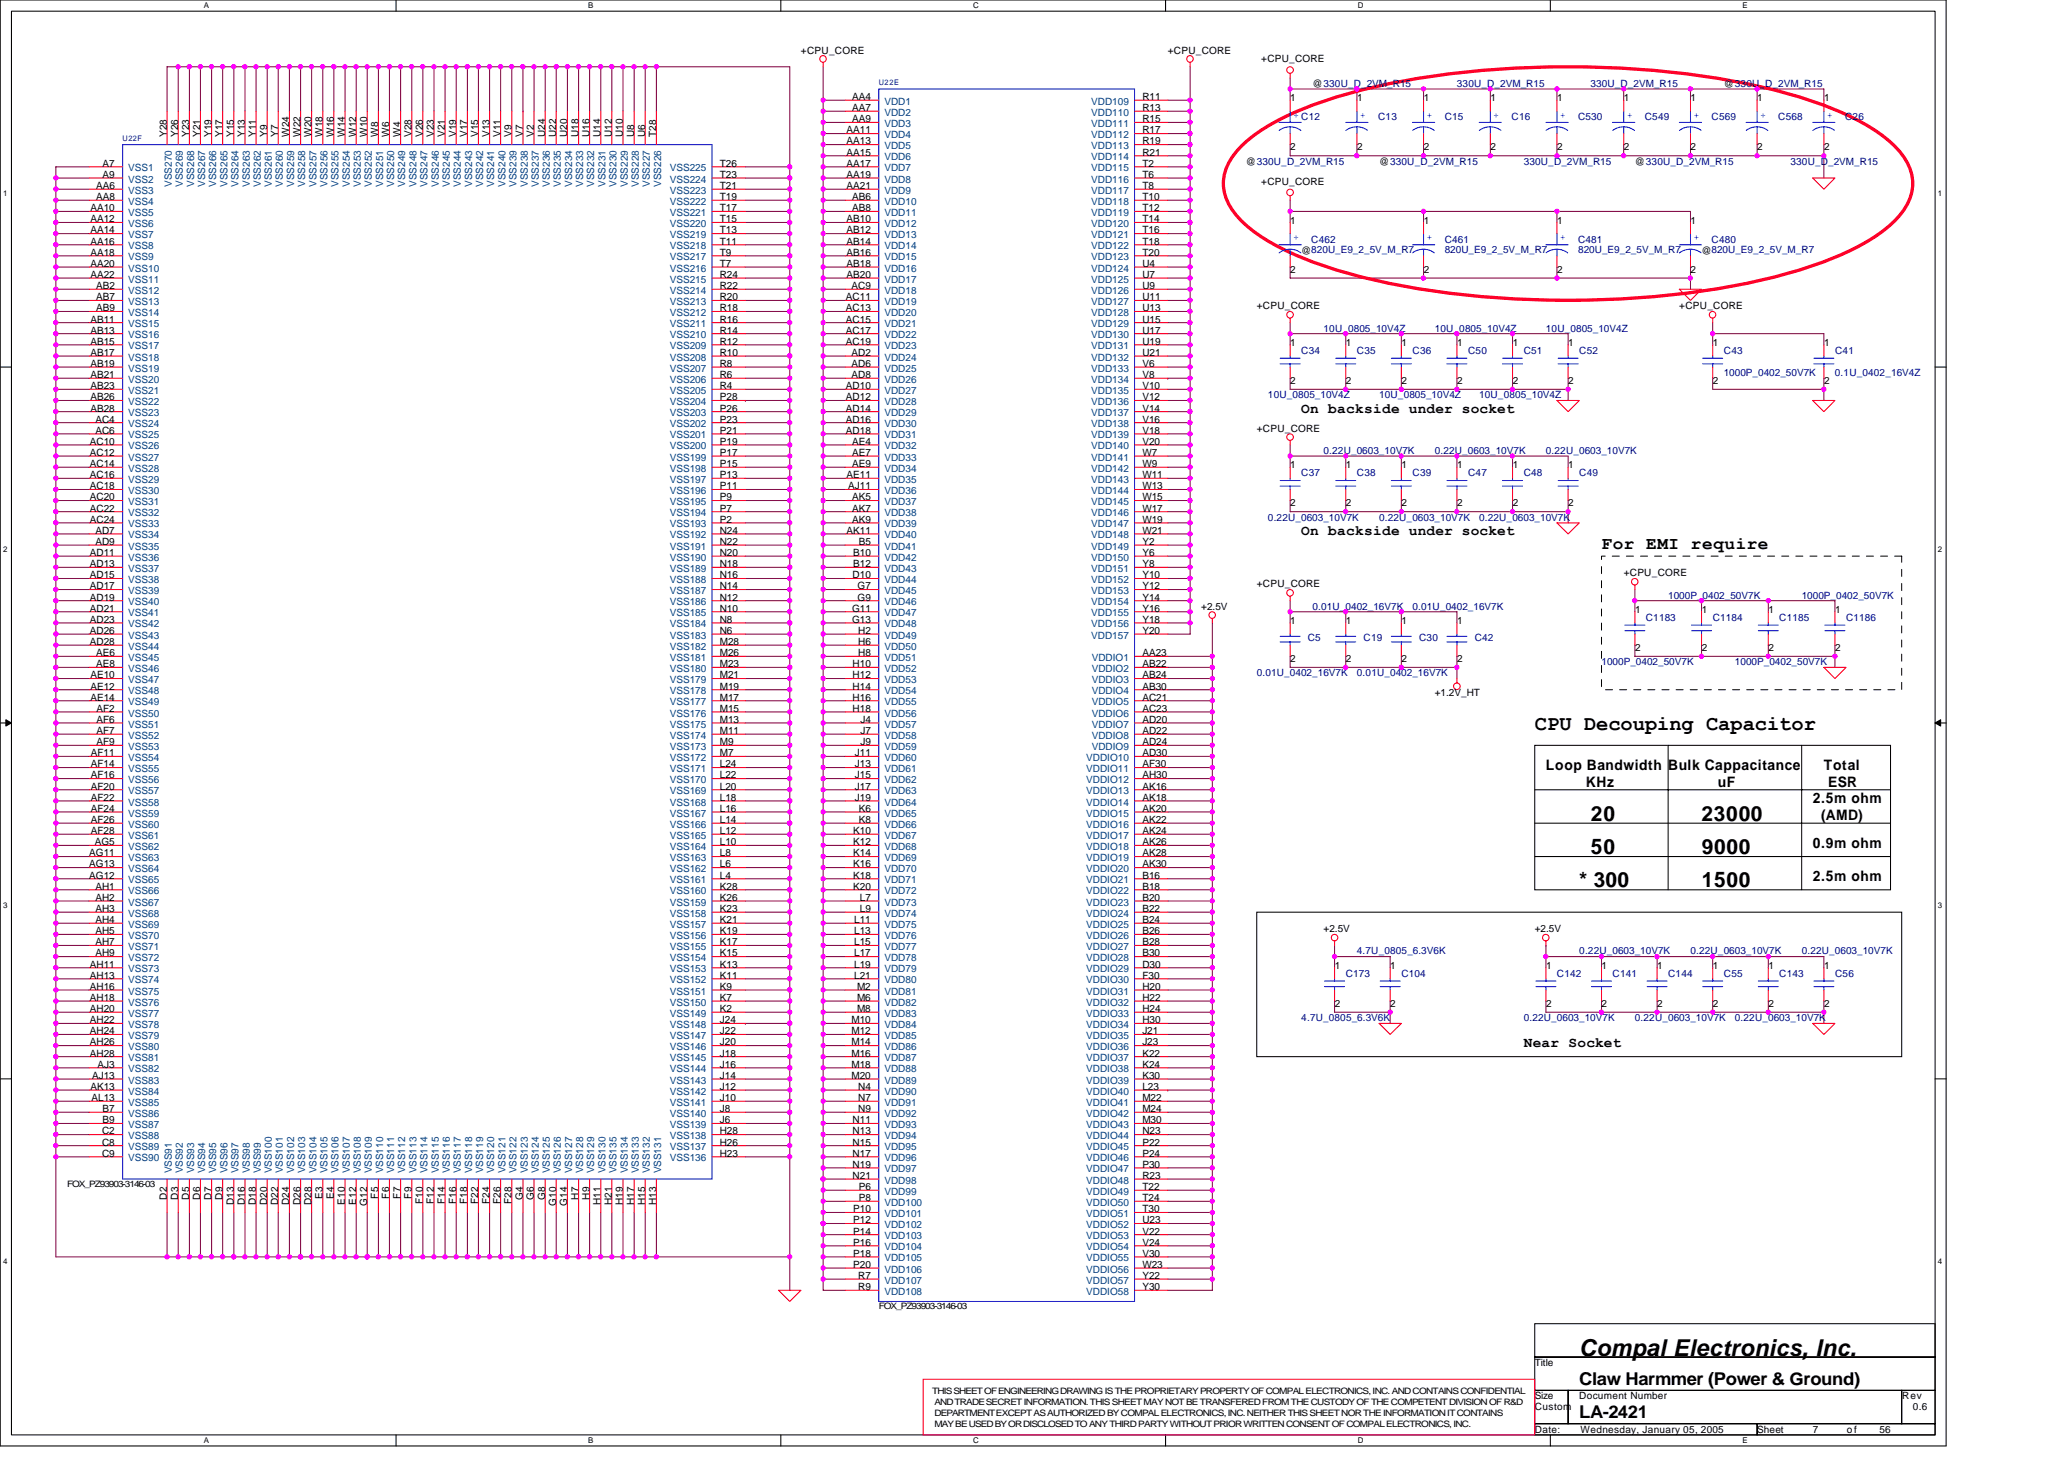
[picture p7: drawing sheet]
<svg xmlns="http://www.w3.org/2000/svg" width="297mm" height="210mm" viewBox="0 0 297 210" stroke-linecap="round" stroke-linejoin="round" font-family="sans-serif">
<defs><g id="words">
<text font-size="3.3" x="227.3" y="195.1">Compal Electronics, Inc.</text>
<g font-size="3">
<text x="220.9" y="105">CPU Decouping Capacitor</text>
<text x="228.9" y="118">20</text>
<text x="244.9" y="118">23000</text>
<text x="228.9" y="122.8">50</text>
<text x="244.9" y="122.8">9000</text>
<text x="227.3" y="127.6">* 300</text>
<text x="244.9" y="127.6">1500</text>
</g>
<g font-size="2.5">
<text x="230.5" y="79">For EMI require</text>
<text x="227.3" y="199.2">Claw Harmmer (Power &amp; Ground)</text>
<text x="227.3" y="204">LA-2421</text>
</g>
<g font-size="2.1">
<text x="187.3" y="59.4">On backside under socket</text>
<text x="187.3" y="77">On backside under socket</text>
<text x="222.5" y="110.7">Loop Bandwidth</text>
<text x="228.2" y="113.2">KHz</text>
<text x="240.1" y="110.7">Bulk Cappacitance</text>
<text x="247.2" y="113.2">uF</text>
<text x="262.5" y="110.7">Total</text>
<text x="263.1" y="113.2">ESR</text>
<text x="260.9" y="115.5">2.5m ohm</text>
<text x="262.1" y="118">(AMD)</text>
<text x="260.9" y="121.9">0.9m ohm</text>
<text x="260.9" y="126.7">2.5m ohm</text>
<text x="219.3" y="150.6">Near Socket</text>
</g>
<g font-size="1.4">
<text x="115.3" y="7.7">+CPU_CORE</text>
<text x="168.1" y="7.7">+CPU_CORE</text>
<text x="181.5" y="9">+CPU_CORE</text>
<text x="122.6" y="14.4">AA4</text>
<text x="122.6" y="16">AA7</text>
<text x="122.6" y="17.6">AA9</text>
<text x="164.4" y="14.4">R11</text>
<text x="164.4" y="16">R13</text>
<text x="164.4" y="17.6">R15</text>
<text x="185.7" y="14.6">1</text>
<text x="188.9" y="12.5">@330U_D_2VM_R15</text>
<text x="195.3" y="14.6">1</text>
<text x="204.9" y="14.6">1</text>
<text x="214.5" y="14.6">1</text>
<text x="224.1" y="14.6">1</text>
<text x="233.7" y="14.6">1</text>
<text x="243.3" y="14.6">1</text>
<text x="248.1" y="12.5">@330U_D_2VM_R15</text>
<text x="252.9" y="14.6">1</text>
<text x="262.5" y="14.6">1</text>
<text x="14.8" y="24">A7</text>
<text x="24" y="19.7" transform="rotate(-90 24 19.7)">Y28</text>
<text x="25.6" y="19.7" transform="rotate(-90 25.6 19.7)">Y26</text>
<text x="27.2" y="19.7" transform="rotate(-90 27.2 19.7)">Y23</text>
<text x="28.8" y="19.7" transform="rotate(-90 28.8 19.7)">Y21</text>
<text x="30.4" y="19.7" transform="rotate(-90 30.4 19.7)">Y19</text>
<text x="32" y="19.7" transform="rotate(-90 32 19.7)">Y17</text>
<text x="33.6" y="19.7" transform="rotate(-90 33.6 19.7)">Y15</text>
<text x="35.2" y="19.7" transform="rotate(-90 35.2 19.7)">Y13</text>
<text x="36.8" y="19.7" transform="rotate(-90 36.8 19.7)">Y11</text>
<text x="38.4" y="19.7" transform="rotate(-90 38.4 19.7)">Y9</text>
<text x="40" y="19.7" transform="rotate(-90 40 19.7)">Y7</text>
<text x="41.6" y="19.7" transform="rotate(-90 41.6 19.7)">W24</text>
<text x="43.2" y="19.7" transform="rotate(-90 43.2 19.7)">W22</text>
<text x="44.8" y="19.7" transform="rotate(-90 44.8 19.7)">W20</text>
<text x="46.4" y="19.7" transform="rotate(-90 46.4 19.7)">W18</text>
<text x="48" y="19.7" transform="rotate(-90 48 19.7)">W16</text>
<text x="49.6" y="19.7" transform="rotate(-90 49.6 19.7)">W14</text>
<text x="51.2" y="19.7" transform="rotate(-90 51.2 19.7)">W12</text>
<text x="52.8" y="19.7" transform="rotate(-90 52.8 19.7)">W10</text>
<text x="54.4" y="19.7" transform="rotate(-90 54.4 19.7)">W8</text>
<text x="56" y="19.7" transform="rotate(-90 56 19.7)">W6</text>
<text x="57.6" y="19.7" transform="rotate(-90 57.6 19.7)">W4</text>
<text x="59.2" y="19.7" transform="rotate(-90 59.2 19.7)">V28</text>
<text x="60.8" y="19.7" transform="rotate(-90 60.8 19.7)">V26</text>
<text x="62.4" y="19.7" transform="rotate(-90 62.4 19.7)">V23</text>
<text x="64" y="19.7" transform="rotate(-90 64 19.7)">V21</text>
<text x="65.6" y="19.7" transform="rotate(-90 65.6 19.7)">V19</text>
<text x="67.2" y="19.7" transform="rotate(-90 67.2 19.7)">V17</text>
<text x="68.8" y="19.7" transform="rotate(-90 68.8 19.7)">V15</text>
<text x="70.4" y="19.7" transform="rotate(-90 70.4 19.7)">V13</text>
<text x="72" y="19.7" transform="rotate(-90 72 19.7)">V11</text>
<text x="73.6" y="19.7" transform="rotate(-90 73.6 19.7)">V9</text>
<text x="75.2" y="19.7" transform="rotate(-90 75.2 19.7)">V7</text>
<text x="76.8" y="19.7" transform="rotate(-90 76.8 19.7)">V2</text>
<text x="78.4" y="19.7" transform="rotate(-90 78.4 19.7)">U24</text>
<text x="80" y="19.7" transform="rotate(-90 80 19.7)">U22</text>
<text x="81.6" y="19.7" transform="rotate(-90 81.6 19.7)">U20</text>
<text x="83.2" y="19.7" transform="rotate(-90 83.2 19.7)">U18</text>
<text x="84.8" y="19.7" transform="rotate(-90 84.8 19.7)">U16</text>
<text x="86.4" y="19.7" transform="rotate(-90 86.4 19.7)">U14</text>
<text x="88" y="19.7" transform="rotate(-90 88 19.7)">U12</text>
<text x="89.6" y="19.7" transform="rotate(-90 89.6 19.7)">U10</text>
<text x="91.2" y="19.7" transform="rotate(-90 91.2 19.7)">U8</text>
<text x="92.8" y="19.7" transform="rotate(-90 92.8 19.7)">U6</text>
<text x="94.4" y="19.7" transform="rotate(-90 94.4 19.7)">T28</text>
<text x="103.6" y="24">T26</text>
<text x="121.8" y="19.2">AA11</text>
<text x="121.8" y="20.8">AA13</text>
<text x="121.8" y="22.4">AA15</text>
<text x="121.8" y="24">AA17</text>
<text x="164.4" y="19.2">R17</text>
<text x="164.4" y="20.8">R19</text>
<text x="164.4" y="22.4">R21</text>
<text x="164.4" y="24">T2</text>
<text x="179.3" y="23.7">@330U_D_2VM_R15</text>
<text x="185.7" y="21.6">2</text>
<text x="195.3" y="21.6">2</text>
<text x="198.5" y="23.7">@330U_D_2VM_R15</text>
<text x="204.9" y="21.6">2</text>
<text x="214.5" y="21.6">2</text>
<text x="224.1" y="21.6">2</text>
<text x="233.7" y="21.6">2</text>
<text x="235.3" y="23.7">@330U_D_2VM_R15</text>
<text x="243.3" y="21.6">2</text>
<text x="252.9" y="21.6">2</text>
<text x="262.5" y="21.6">2</text>
<text x="13.8" y="27.2">AA6</text>
<text x="13.8" y="28.8">AA8</text>
<text x="14.8" y="25.6">A9</text>
<text x="103.6" y="25.6">T23</text>
<text x="103.6" y="27.2">T21</text>
<text x="103.6" y="28.8">T19</text>
<text x="121.8" y="25.6">AA19</text>
<text x="121.8" y="27.2">AA21</text>
<text x="122.6" y="28.8">AB6</text>
<text x="164.4" y="25.6">T6</text>
<text x="164.4" y="27.2">T8</text>
<text x="164.4" y="28.8">T10</text>
<text x="181.5" y="26.6">+CPU_CORE</text>
<text x="13" y="30.4">AA10</text>
<text x="13" y="32">AA12</text>
<text x="13" y="33.6">AA14</text>
<text x="13" y="35.2">AA16</text>
<text x="103.6" y="30.4">T17</text>
<text x="103.6" y="32">T15</text>
<text x="103.6" y="33.6">T13</text>
<text x="103.6" y="35.2">T11</text>
<text x="121.8" y="32">AB10</text>
<text x="121.8" y="33.6">AB12</text>
<text x="121.8" y="35.2">AB14</text>
<text x="122.6" y="30.4">AB8</text>
<text x="164.4" y="30.4">T12</text>
<text x="164.4" y="32">T14</text>
<text x="164.4" y="33.6">T16</text>
<text x="164.4" y="35.2">T18</text>
<text x="185.7" y="32.2">1</text>
<text x="204.9" y="32.2">1</text>
<text x="224.1" y="32.2">1</text>
<text x="243.3" y="32.2">1</text>
<text x="13" y="36.8">AA18</text>
<text x="13" y="38.4">AA20</text>
<text x="13" y="40">AA22</text>
<text x="13.8" y="41.6">AB2</text>
<text x="103.6" y="36.8">T9</text>
<text x="103.6" y="38.4">T7</text>
<text x="103.6" y="40">R24</text>
<text x="103.6" y="41.6">R22</text>
<text x="121.8" y="36.8">AB16</text>
<text x="121.8" y="38.4">AB18</text>
<text x="121.8" y="40">AB20</text>
<text x="122.6" y="41.6">AC9</text>
<text x="164.4" y="36.8">T20</text>
<text x="164.4" y="38.4">U4</text>
<text x="164.4" y="40">U7</text>
<text x="164.4" y="41.6">U9</text>
<text x="185.7" y="39.2">2</text>
<text x="187.3" y="36.5">@820U_E9_2_5V_M_R7</text>
<text x="204.9" y="39.2">2</text>
<text x="224.1" y="39.2">2</text>
<text x="243.3" y="39.2">2</text>
<text x="244.9" y="36.5">@820U_E9_2_5V_M_R7</text>
<text x="13" y="46.4">AB11</text>
<text x="13" y="48">AB13</text>
<text x="13.8" y="43.2">AB7</text>
<text x="13.8" y="44.8">AB9</text>
<text x="103.6" y="43.2">R20</text>
<text x="103.6" y="44.8">R18</text>
<text x="103.6" y="46.4">R16</text>
<text x="103.6" y="48">R14</text>
<text x="121.7" y="43.2">AC11</text>
<text x="121.7" y="44.8">AC13</text>
<text x="121.7" y="46.4">AC15</text>
<text x="121.7" y="48">AC17</text>
<text x="164.4" y="43.2">U11</text>
<text x="164.4" y="44.8">U13</text>
<text x="164.4" y="46.4">U15</text>
<text x="164.4" y="48">U17</text>
<text x="180.9" y="44.5">+CPU_CORE</text>
<text x="241.7" y="44.5">+CPU_CORE</text>
<text x="13" y="49.6">AB15</text>
<text x="13" y="51.2">AB17</text>
<text x="13" y="52.8">AB19</text>
<text x="103.6" y="49.6">R12</text>
<text x="103.6" y="51.2">R10</text>
<text x="103.6" y="52.8">R8</text>
<text x="121.7" y="49.6">AC19</text>
<text x="122.6" y="51.2">AD2</text>
<text x="122.6" y="52.8">AD6</text>
<text x="164.4" y="49.6">U19</text>
<text x="164.4" y="51.2">U21</text>
<text x="164.4" y="52.8">V6</text>
<text x="185.7" y="49.8">1</text>
<text x="193.7" y="49.8">1</text>
<text x="201.7" y="49.8">1</text>
<text x="209.7" y="49.8">1</text>
<text x="217.7" y="49.8">1</text>
<text x="225.7" y="49.8">1</text>
<text x="246.5" y="49.8">1</text>
<text x="262.5" y="49.8">1</text>
<text x="13" y="54.4">AB21</text>
<text x="13" y="56">AB23</text>
<text x="13" y="57.6">AB26</text>
<text x="13" y="59.2">AB28</text>
<text x="103.6" y="54.4">R6</text>
<text x="103.6" y="56">R4</text>
<text x="103.6" y="57.6">P28</text>
<text x="103.6" y="59.2">P26</text>
<text x="121.7" y="56">AD10</text>
<text x="121.7" y="57.6">AD12</text>
<text x="121.7" y="59.2">AD14</text>
<text x="122.6" y="54.4">AD8</text>
<text x="164.4" y="54.4">V8</text>
<text x="164.4" y="56">V10</text>
<text x="164.4" y="57.6">V12</text>
<text x="164.4" y="59.2">V14</text>
<text x="185.7" y="55.2">2</text>
<text x="193.7" y="55.2">2</text>
<text x="201.7" y="55.2">2</text>
<text x="209.7" y="55.2">2</text>
<text x="217.7" y="55.2">2</text>
<text x="225.7" y="55.2">2</text>
<text x="246.5" y="55.2">2</text>
<text x="262.5" y="55.2">2</text>
<text x="12.9" y="64">AC10</text>
<text x="12.9" y="65.6">AC12</text>
<text x="13.7" y="60.8">AC4</text>
<text x="13.7" y="62.4">AC6</text>
<text x="103.6" y="60.8">P23</text>
<text x="103.6" y="62.4">P21</text>
<text x="103.6" y="64">P19</text>
<text x="103.6" y="65.6">P17</text>
<text x="121.7" y="60.8">AD16</text>
<text x="121.7" y="62.4">AD18</text>
<text x="122.6" y="64">AE4</text>
<text x="122.6" y="65.6">AE7</text>
<text x="164.4" y="60.8">V16</text>
<text x="164.4" y="62.4">V18</text>
<text x="164.4" y="64">V20</text>
<text x="164.4" y="65.6">W7</text>
<text x="180.9" y="62.1">+CPU_CORE</text>
<text x="12.9" y="67.2">AC14</text>
<text x="12.9" y="68.8">AC16</text>
<text x="12.9" y="70.4">AC18</text>
<text x="12.9" y="72">AC20</text>
<text x="103.6" y="67.2">P15</text>
<text x="103.6" y="68.8">P13</text>
<text x="103.6" y="70.4">P11</text>
<text x="103.6" y="72">P9</text>
<text x="121.8" y="68.8">AE11</text>
<text x="122.1" y="70.4">AJ11</text>
<text x="122.6" y="67.2">AE9</text>
<text x="122.6" y="72">AK5</text>
<text x="164.4" y="67.2">W9</text>
<text x="164.4" y="68.8">W11</text>
<text x="164.4" y="70.4">W13</text>
<text x="164.4" y="72">W15</text>
<text x="185.7" y="67.4">1</text>
<text x="193.7" y="67.4">1</text>
<text x="201.7" y="67.4">1</text>
<text x="209.7" y="67.4">1</text>
<text x="217.7" y="67.4">1</text>
<text x="225.7" y="67.4">1</text>
<text x="12.9" y="73.6">AC22</text>
<text x="12.9" y="75.2">AC24</text>
<text x="13.7" y="76.8">AD7</text>
<text x="103.6" y="73.6">P7</text>
<text x="103.6" y="75.2">P2</text>
<text x="103.6" y="76.8">N24</text>
<text x="121.8" y="76.8">AK11</text>
<text x="122.6" y="73.6">AK7</text>
<text x="122.6" y="75.2">AK9</text>
<text x="164.4" y="73.6">W17</text>
<text x="164.4" y="75.2">W19</text>
<text x="164.4" y="76.8">W21</text>
<text x="185.7" y="72.8">2</text>
<text x="193.7" y="72.8">2</text>
<text x="201.7" y="72.8">2</text>
<text x="209.7" y="72.8">2</text>
<text x="217.7" y="72.8">2</text>
<text x="225.7" y="72.8">2</text>
<text x="12.9" y="80">AD11</text>
<text x="12.9" y="81.6">AD13</text>
<text x="12.9" y="83.2">AD15</text>
<text x="13.7" y="78.4">AD9</text>
<text x="103.6" y="78.4">N22</text>
<text x="103.6" y="80">N20</text>
<text x="103.6" y="81.6">N18</text>
<text x="103.6" y="83.2">N16</text>
<text x="122.7" y="83.2">D10</text>
<text x="122.8" y="80">B10</text>
<text x="122.8" y="81.6">B12</text>
<text x="123.6" y="78.4">B5</text>
<text x="164.4" y="78.4">Y2</text>
<text x="164.4" y="80">Y6</text>
<text x="164.4" y="81.6">Y8</text>
<text x="164.4" y="83.2">Y10</text>
<text x="233.7" y="82.9">+CPU_CORE</text>
<text x="12.9" y="84.8">AD17</text>
<text x="12.9" y="86.4">AD19</text>
<text x="12.9" y="88">AD21</text>
<text x="12.9" y="89.6">AD23</text>
<text x="103.6" y="84.8">N14</text>
<text x="103.6" y="86.4">N12</text>
<text x="103.6" y="88">N10</text>
<text x="103.6" y="89.6">N8</text>
<text x="122.6" y="88">G11</text>
<text x="122.6" y="89.6">G13</text>
<text x="123.4" y="84.8">G7</text>
<text x="123.4" y="86.4">G9</text>
<text x="164.4" y="84.8">Y12</text>
<text x="164.4" y="86.4">Y14</text>
<text x="164.4" y="88">Y16</text>
<text x="164.4" y="89.6">Y18</text>
<text x="172.9" y="87.7">+2.5V</text>
<text x="180.9" y="84.5">+CPU_CORE</text>
<text x="185.7" y="89.8">1</text>
<text x="193.7" y="89.8">1</text>
<text x="201.7" y="89.8">1</text>
<text x="209.7" y="89.8">1</text>
<text x="235.3" y="88.2">1</text>
<text x="244.9" y="88.2">1</text>
<text x="254.5" y="88.2">1</text>
<text x="264.1" y="88.2">1</text>
<text x="12.9" y="91.2">AD26</text>
<text x="12.9" y="92.8">AD28</text>
<text x="13.8" y="94.4">AE6</text>
<text x="13.8" y="96">AE8</text>
<text x="103.6" y="91.2">N6</text>
<text x="103.6" y="92.8">M28</text>
<text x="103.6" y="94.4">M26</text>
<text x="103.6" y="96">M23</text>
<text x="122.7" y="96">H10</text>
<text x="123.5" y="91.2">H2</text>
<text x="123.5" y="92.8">H6</text>
<text x="123.5" y="94.4">H8</text>
<text x="164.4" y="94.4">AA23</text>
<text x="164.4" y="96">AB22</text>
<text x="164.4" y="91.2">Y20</text>
<text x="185.7" y="95.2">2</text>
<text x="193.7" y="95.2">2</text>
<text x="201.7" y="95.2">2</text>
<text x="209.7" y="95.2">2</text>
<text x="235.3" y="93.6">2</text>
<text x="244.9" y="93.6">2</text>
<text x="254.5" y="93.6">2</text>
<text x="264.1" y="93.6">2</text>
<text x="13" y="97.6">AE10</text>
<text x="13" y="99.2">AE12</text>
<text x="13" y="100.8">AE14</text>
<text x="103.6" y="97.6">M21</text>
<text x="103.6" y="99.2">M19</text>
<text x="103.6" y="100.8">M17</text>
<text x="122.7" y="97.6">H12</text>
<text x="122.7" y="99.2">H14</text>
<text x="122.7" y="100.8">H16</text>
<text x="164.4" y="97.6">AB24</text>
<text x="164.4" y="99.2">AB30</text>
<text x="164.4" y="100.8">AC21</text>
<text x="206.5" y="100.2">+1.2V_HT</text>
<text x="13.9" y="102.4">AF2</text>
<text x="13.9" y="104">AF6</text>
<text x="13.9" y="105.6">AF7</text>
<text x="13.9" y="107.2">AF9</text>
<text x="103.6" y="102.4">M15</text>
<text x="103.6" y="104">M13</text>
<text x="103.6" y="105.6">M11</text>
<text x="103.6" y="107.2">M9</text>
<text x="122.7" y="102.4">H18</text>
<text x="123.8" y="104">J4</text>
<text x="123.8" y="105.6">J7</text>
<text x="123.8" y="107.2">J9</text>
<text x="164.4" y="102.4">AC23</text>
<text x="164.4" y="104">AD20</text>
<text x="164.4" y="105.6">AD22</text>
<text x="164.4" y="107.2">AD24</text>
<text x="13.1" y="108.8">AF11</text>
<text x="13.1" y="110.4">AF14</text>
<text x="13.1" y="112">AF16</text>
<text x="13.1" y="113.6">AF20</text>
<text x="103.6" y="108.8">M7</text>
<text x="103.6" y="110.4">L24</text>
<text x="103.6" y="112">L22</text>
<text x="103.6" y="113.6">L20</text>
<text x="123" y="108.8">J11</text>
<text x="123" y="110.4">J13</text>
<text x="123" y="112">J15</text>
<text x="123" y="113.6">J17</text>
<text x="164.4" y="108.8">AD30</text>
<text x="164.4" y="110.4">AF30</text>
<text x="164.4" y="112">AH30</text>
<text x="164.4" y="113.6">AK16</text>
<text x="13.1" y="115.2">AF22</text>
<text x="13.1" y="116.8">AF24</text>
<text x="13.1" y="118.4">AF26</text>
<text x="13.1" y="120">AF28</text>
<text x="103.6" y="115.2">L18</text>
<text x="103.6" y="116.8">L16</text>
<text x="103.6" y="118.4">L14</text>
<text x="103.6" y="120">L12</text>
<text x="122.8" y="120">K10</text>
<text x="123" y="115.2">J19</text>
<text x="123.6" y="116.8">K6</text>
<text x="123.6" y="118.4">K8</text>
<text x="164.4" y="115.2">AK18</text>
<text x="164.4" y="116.8">AK20</text>
<text x="164.4" y="118.4">AK22</text>
<text x="164.4" y="120">AK24</text>
<text x="12.8" y="123.2">AG11</text>
<text x="12.8" y="124.8">AG13</text>
<text x="13.6" y="121.6">AG5</text>
<text x="103.6" y="121.6">L10</text>
<text x="103.6" y="123.2">L8</text>
<text x="103.6" y="124.8">L6</text>
<text x="122.8" y="121.6">K12</text>
<text x="122.8" y="123.2">K14</text>
<text x="122.8" y="124.8">K16</text>
<text x="164.4" y="121.6">AK26</text>
<text x="164.4" y="123.2">AK28</text>
<text x="164.4" y="124.8">AK30</text>
<text x="12.8" y="126.4">AG12</text>
<text x="13.7" y="128">AH1</text>
<text x="13.7" y="129.6">AH2</text>
<text x="13.7" y="131.2">AH3</text>
<text x="103.6" y="126.4">L4</text>
<text x="103.6" y="128">K28</text>
<text x="103.6" y="129.6">K26</text>
<text x="103.6" y="131.2">K23</text>
<text x="122.8" y="126.4">K18</text>
<text x="122.8" y="128">K20</text>
<text x="123.7" y="129.6">L7</text>
<text x="123.7" y="131.2">L9</text>
<text x="164.4" y="126.4">B16</text>
<text x="164.4" y="128">B18</text>
<text x="164.4" y="129.6">B20</text>
<text x="164.4" y="131.2">B22</text>
<text x="13.7" y="132.8">AH4</text>
<text x="13.7" y="134.4">AH5</text>
<text x="13.7" y="136">AH7</text>
<text x="13.7" y="137.6">AH9</text>
<text x="103.6" y="132.8">K21</text>
<text x="103.6" y="134.4">K19</text>
<text x="103.6" y="136">K17</text>
<text x="103.6" y="137.6">K15</text>
<text x="122.9" y="132.8">L11</text>
<text x="122.9" y="134.4">L13</text>
<text x="122.9" y="136">L15</text>
<text x="122.9" y="137.6">L17</text>
<text x="164.4" y="132.8">B24</text>
<text x="164.4" y="134.4">B26</text>
<text x="164.4" y="136">B28</text>
<text x="164.4" y="137.6">B30</text>
<text x="190.5" y="134.1">+2.5V</text>
<text x="220.9" y="134.1">+2.5V</text>
<text x="12.9" y="139.2">AH11</text>
<text x="12.9" y="140.8">AH13</text>
<text x="12.9" y="142.4">AH16</text>
<text x="12.9" y="144">AH18</text>
<text x="103.6" y="139.2">K13</text>
<text x="103.6" y="140.8">K11</text>
<text x="103.6" y="142.4">K9</text>
<text x="103.6" y="144">K7</text>
<text x="122.9" y="139.2">L19</text>
<text x="122.9" y="140.8">L21</text>
<text x="123.3" y="142.4">M2</text>
<text x="123.3" y="144">M6</text>
<text x="164.4" y="139.2">D30</text>
<text x="164.4" y="140.8">F30</text>
<text x="164.4" y="142.4">H20</text>
<text x="164.4" y="144">H22</text>
<text x="192.1" y="139.4">1</text>
<text x="200.1" y="139.4">1</text>
<text x="222.5" y="139.4">1</text>
<text x="230.5" y="139.4">1</text>
<text x="238.5" y="139.4">1</text>
<text x="246.5" y="139.4">1</text>
<text x="254.5" y="139.4">1</text>
<text x="262.5" y="139.4">1</text>
<text x="12.9" y="145.6">AH20</text>
<text x="12.9" y="147.2">AH22</text>
<text x="12.9" y="148.8">AH24</text>
<text x="103.6" y="145.6">K2</text>
<text x="103.6" y="147.2">J24</text>
<text x="103.6" y="148.8">J22</text>
<text x="122.5" y="147.2">M10</text>
<text x="122.5" y="148.8">M12</text>
<text x="123.3" y="145.6">M8</text>
<text x="164.4" y="145.6">H24</text>
<text x="164.4" y="147.2">H30</text>
<text x="164.4" y="148.8">J21</text>
<text x="192.1" y="144.8">2</text>
<text x="200.1" y="144.8">2</text>
<text x="222.5" y="144.8">2</text>
<text x="230.5" y="144.8">2</text>
<text x="238.5" y="144.8">2</text>
<text x="246.5" y="144.8">2</text>
<text x="254.5" y="144.8">2</text>
<text x="262.5" y="144.8">2</text>
<text x="12.9" y="150.4">AH26</text>
<text x="12.9" y="152">AH28</text>
<text x="13.2" y="155.2">AJ13</text>
<text x="14.1" y="153.6">AJ3</text>
<text x="103.6" y="150.4">J20</text>
<text x="103.6" y="152">J18</text>
<text x="103.6" y="153.6">J16</text>
<text x="103.6" y="155.2">J14</text>
<text x="122.5" y="150.4">M14</text>
<text x="122.5" y="152">M16</text>
<text x="122.5" y="153.6">M18</text>
<text x="122.5" y="155.2">M20</text>
<text x="164.4" y="150.4">J23</text>
<text x="164.4" y="152">K22</text>
<text x="164.4" y="153.6">K24</text>
<text x="164.4" y="155.2">K30</text>
<text x="13" y="156.8">AK13</text>
<text x="13.2" y="158.4">AL13</text>
<text x="14.8" y="160">B7</text>
<text x="14.8" y="161.6">B9</text>
<text x="103.6" y="156.8">J12</text>
<text x="103.6" y="158.4">J10</text>
<text x="103.6" y="160">J8</text>
<text x="103.6" y="161.6">J6</text>
<text x="122.7" y="161.6">N11</text>
<text x="123.5" y="156.8">N4</text>
<text x="123.5" y="158.4">N7</text>
<text x="123.5" y="160">N9</text>
<text x="164.4" y="156.8">L23</text>
<text x="164.4" y="158.4">M22</text>
<text x="164.4" y="160">M24</text>
<text x="164.4" y="161.6">M30</text>
<text x="14.7" y="163.2">C2</text>
<text x="14.7" y="164.8">C8</text>
<text x="14.7" y="166.4">C9</text>
<text x="103.6" y="163.2">H28</text>
<text x="103.6" y="164.8">H26</text>
<text x="103.6" y="166.4">H23</text>
<text x="122.7" y="163.2">N13</text>
<text x="122.7" y="164.8">N15</text>
<text x="122.7" y="166.4">N17</text>
<text x="122.7" y="168">N19</text>
<text x="164.4" y="163.2">N23</text>
<text x="164.4" y="164.8">P22</text>
<text x="164.4" y="166.4">P24</text>
<text x="164.4" y="168">P30</text>
<text x="24" y="172.6" transform="rotate(-90 24 172.6)">D2</text>
<text x="25.6" y="172.6" transform="rotate(-90 25.6 172.6)">D3</text>
<text x="27.2" y="172.6" transform="rotate(-90 27.2 172.6)">D5</text>
<text x="28.8" y="172.6" transform="rotate(-90 28.8 172.6)">D6</text>
<text x="30.4" y="172.6" transform="rotate(-90 30.4 172.6)">D7</text>
<text x="32" y="172.6" transform="rotate(-90 32 172.6)">D9</text>
<text x="33.6" y="173.4" transform="rotate(-90 33.6 173.4)">D13</text>
<text x="35.2" y="173.4" transform="rotate(-90 35.2 173.4)">D16</text>
<text x="36.8" y="173.4" transform="rotate(-90 36.8 173.4)">D18</text>
<text x="38.4" y="173.4" transform="rotate(-90 38.4 173.4)">D20</text>
<text x="40" y="173.4" transform="rotate(-90 40 173.4)">D22</text>
<text x="41.6" y="173.4" transform="rotate(-90 41.6 173.4)">D24</text>
<text x="43.2" y="173.4" transform="rotate(-90 43.2 173.4)">D26</text>
<text x="44.8" y="173.4" transform="rotate(-90 44.8 173.4)">D28</text>
<text x="46.4" y="172.5" transform="rotate(-90 46.4 172.5)">E3</text>
<text x="48" y="172.5" transform="rotate(-90 48 172.5)">E4</text>
<text x="49.6" y="173.3" transform="rotate(-90 49.6 173.3)">E10</text>
<text x="51.2" y="173.3" transform="rotate(-90 51.2 173.3)">E12</text>
<text x="52.8" y="173.5" transform="rotate(-90 52.8 173.5)">G12</text>
<text x="54.4" y="172.4" transform="rotate(-90 54.4 172.4)">F5</text>
<text x="56" y="172.4" transform="rotate(-90 56 172.4)">F6</text>
<text x="57.6" y="172.4" transform="rotate(-90 57.6 172.4)">F7</text>
<text x="59.2" y="172.4" transform="rotate(-90 59.2 172.4)">F9</text>
<text x="60.8" y="173.2" transform="rotate(-90 60.8 173.2)">F10</text>
<text x="62.4" y="173.2" transform="rotate(-90 62.4 173.2)">F12</text>
<text x="64" y="173.2" transform="rotate(-90 64 173.2)">F14</text>
<text x="65.6" y="173.2" transform="rotate(-90 65.6 173.2)">F16</text>
<text x="67.2" y="173.2" transform="rotate(-90 67.2 173.2)">F18</text>
<text x="68.8" y="173.2" transform="rotate(-90 68.8 173.2)">F22</text>
<text x="70.4" y="173.2" transform="rotate(-90 70.4 173.2)">F24</text>
<text x="72" y="173.2" transform="rotate(-90 72 173.2)">F26</text>
<text x="73.6" y="173.2" transform="rotate(-90 73.6 173.2)">F28</text>
<text x="75.2" y="172.7" transform="rotate(-90 75.2 172.7)">G4</text>
<text x="76.8" y="172.7" transform="rotate(-90 76.8 172.7)">G6</text>
<text x="78.4" y="172.7" transform="rotate(-90 78.4 172.7)">G8</text>
<text x="80" y="173.5" transform="rotate(-90 80 173.5)">G10</text>
<text x="81.6" y="173.5" transform="rotate(-90 81.6 173.5)">G14</text>
<text x="83.2" y="172.6" transform="rotate(-90 83.2 172.6)">H7</text>
<text x="84.8" y="172.6" transform="rotate(-90 84.8 172.6)">H9</text>
<text x="86.4" y="173.4" transform="rotate(-90 86.4 173.4)">H11</text>
<text x="88" y="173.4" transform="rotate(-90 88 173.4)">H21</text>
<text x="89.6" y="173.4" transform="rotate(-90 89.6 173.4)">H19</text>
<text x="91.2" y="173.4" transform="rotate(-90 91.2 173.4)">H17</text>
<text x="92.8" y="173.4" transform="rotate(-90 92.8 173.4)">H15</text>
<text x="94.4" y="173.4" transform="rotate(-90 94.4 173.4)">H13</text>
<text x="122.7" y="169.6">N21</text>
<text x="123.6" y="171.2">P6</text>
<text x="123.6" y="172.8">P8</text>
<text x="164.4" y="169.6">R23</text>
<text x="164.4" y="171.2">T22</text>
<text x="164.4" y="172.8">T24</text>
<text x="122.8" y="174.4">P10</text>
<text x="122.8" y="176">P12</text>
<text x="122.8" y="177.6">P14</text>
<text x="122.8" y="179.2">P16</text>
<text x="164.4" y="174.4">T30</text>
<text x="164.4" y="176">U23</text>
<text x="164.4" y="177.6">V22</text>
<text x="164.4" y="179.2">V24</text>
<text x="122.8" y="180.8">P18</text>
<text x="122.8" y="182.4">P20</text>
<text x="123.5" y="184">R7</text>
<text x="123.5" y="185.6">R9</text>
<text x="164.4" y="180.8">V30</text>
<text x="164.4" y="182.4">W23</text>
<text x="164.4" y="184">Y22</text>
<text x="164.4" y="185.6">Y30</text>
<text x="220.9" y="196.5">Title</text>
<text x="220.9" y="201.3">Size</text>
<text x="220.9" y="202.9">Custom</text>
<text x="227.3" y="201.3">Document Number</text>
<text x="273.7" y="201.3">Rev</text>
<text x="275.3" y="202.9">0.6</text>
<text x="220.9" y="206.1">Date:</text>
<text x="227.4" y="206.1">Wednesday, January 05, 2005</text>
<text x="252.9" y="206.1">Sheet</text>
<text x="260.9" y="206.1">7</text>
<text x="265.8" y="206.1">of</text>
<text x="270.5" y="206.1">56</text>
</g>
<g font-size="1.4" fill="#004080">
<text x="127.3" y="15.1">VDD1</text>
<text x="127.3" y="16.7">VDD2</text>
<text x="157" y="15.1">VDD109</text>
<text x="157" y="16.7">VDD110</text>
<text x="127.3" y="18.3">VDD3</text>
<text x="127.3" y="19.9">VDD4</text>
<text x="127.3" y="21.5">VDD5</text>
<text x="127.3" y="23.1">VDD6</text>
<text x="157" y="18.3">VDD111</text>
<text x="157" y="19.9">VDD112</text>
<text x="157" y="21.5">VDD113</text>
<text x="157" y="23.1">VDD114</text>
<text x="18.5" y="24.7">VSS1</text>
<text x="18.5" y="26.3">VSS2</text>
<text x="18.5" y="27.9">VSS3</text>
<text x="18.5" y="29.5">VSS4</text>
<text x="24.7" y="26.9" transform="rotate(-90 24.7 26.9)">VSS270</text>
<text x="26.3" y="26.9" transform="rotate(-90 26.3 26.9)">VSS269</text>
<text x="27.9" y="26.9" transform="rotate(-90 27.9 26.9)">VSS268</text>
<text x="29.5" y="26.9" transform="rotate(-90 29.5 26.9)">VSS267</text>
<text x="31.1" y="26.9" transform="rotate(-90 31.1 26.9)">VSS266</text>
<text x="32.7" y="26.9" transform="rotate(-90 32.7 26.9)">VSS265</text>
<text x="34.3" y="26.9" transform="rotate(-90 34.3 26.9)">VSS264</text>
<text x="35.9" y="26.9" transform="rotate(-90 35.9 26.9)">VSS263</text>
<text x="37.5" y="26.9" transform="rotate(-90 37.5 26.9)">VSS262</text>
<text x="39.1" y="26.9" transform="rotate(-90 39.1 26.9)">VSS261</text>
<text x="40.7" y="26.9" transform="rotate(-90 40.7 26.9)">VSS260</text>
<text x="42.3" y="26.9" transform="rotate(-90 42.3 26.9)">VSS259</text>
<text x="43.9" y="26.9" transform="rotate(-90 43.9 26.9)">VSS258</text>
<text x="45.5" y="26.9" transform="rotate(-90 45.5 26.9)">VSS257</text>
<text x="47.1" y="26.9" transform="rotate(-90 47.1 26.9)">VSS256</text>
<text x="48.7" y="26.9" transform="rotate(-90 48.7 26.9)">VSS255</text>
<text x="50.3" y="26.9" transform="rotate(-90 50.3 26.9)">VSS254</text>
<text x="51.9" y="26.9" transform="rotate(-90 51.9 26.9)">VSS253</text>
<text x="53.5" y="26.9" transform="rotate(-90 53.5 26.9)">VSS252</text>
<text x="55.1" y="26.9" transform="rotate(-90 55.1 26.9)">VSS251</text>
<text x="56.7" y="26.9" transform="rotate(-90 56.7 26.9)">VSS250</text>
<text x="58.3" y="26.9" transform="rotate(-90 58.3 26.9)">VSS249</text>
<text x="59.9" y="26.9" transform="rotate(-90 59.9 26.9)">VSS248</text>
<text x="61.5" y="26.9" transform="rotate(-90 61.5 26.9)">VSS247</text>
<text x="63.1" y="26.9" transform="rotate(-90 63.1 26.9)">VSS246</text>
<text x="64.7" y="26.9" transform="rotate(-90 64.7 26.9)">VSS245</text>
<text x="66.3" y="26.9" transform="rotate(-90 66.3 26.9)">VSS244</text>
<text x="67.9" y="26.9" transform="rotate(-90 67.9 26.9)">VSS243</text>
<text x="69.5" y="26.9" transform="rotate(-90 69.5 26.9)">VSS242</text>
<text x="71.1" y="26.9" transform="rotate(-90 71.1 26.9)">VSS241</text>
<text x="72.7" y="26.9" transform="rotate(-90 72.7 26.9)">VSS240</text>
<text x="74.3" y="26.9" transform="rotate(-90 74.3 26.9)">VSS239</text>
<text x="75.9" y="26.9" transform="rotate(-90 75.9 26.9)">VSS238</text>
<text x="77.5" y="26.9" transform="rotate(-90 77.5 26.9)">VSS237</text>
<text x="79.1" y="26.9" transform="rotate(-90 79.1 26.9)">VSS236</text>
<text x="80.7" y="26.9" transform="rotate(-90 80.7 26.9)">VSS235</text>
<text x="82.3" y="26.9" transform="rotate(-90 82.3 26.9)">VSS234</text>
<text x="83.9" y="26.9" transform="rotate(-90 83.9 26.9)">VSS233</text>
<text x="85.5" y="26.9" transform="rotate(-90 85.5 26.9)">VSS232</text>
<text x="87.1" y="26.9" transform="rotate(-90 87.1 26.9)">VSS231</text>
<text x="88.7" y="26.9" transform="rotate(-90 88.7 26.9)">VSS230</text>
<text x="90.3" y="26.9" transform="rotate(-90 90.3 26.9)">VSS229</text>
<text x="91.9" y="26.9" transform="rotate(-90 91.9 26.9)">VSS228</text>
<text x="93.5" y="26.9" transform="rotate(-90 93.5 26.9)">VSS227</text>
<text x="95.1" y="26.9" transform="rotate(-90 95.1 26.9)">VSS226</text>
<text x="96.4" y="24.7">VSS225</text>
<text x="96.4" y="26.3">VSS224</text>
<text x="96.4" y="27.9">VSS223</text>
<text x="96.4" y="29.5">VSS222</text>
<text x="127.3" y="24.7">VDD7</text>
<text x="127.3" y="26.3">VDD8</text>
<text x="127.3" y="27.9">VDD9</text>
<text x="127.3" y="29.5">VDD10</text>
<text x="157" y="24.7">VDD115</text>
<text x="157" y="26.3">VDD116</text>
<text x="157" y="27.9">VDD117</text>
<text x="157" y="29.5">VDD118</text>
<text x="18.5" y="31.1">VSS5</text>
<text x="18.5" y="32.7">VSS6</text>
<text x="18.5" y="34.3">VSS7</text>
<text x="18.5" y="35.9">VSS8</text>
<text x="96.4" y="31.1">VSS221</text>
<text x="96.4" y="32.7">VSS220</text>
<text x="96.4" y="34.3">VSS219</text>
<text x="96.4" y="35.9">VSS218</text>
<text x="127.3" y="31.1">VDD11</text>
<text x="127.3" y="32.7">VDD12</text>
<text x="127.3" y="34.3">VDD13</text>
<text x="127.3" y="35.9">VDD14</text>
<text x="157" y="31.1">VDD119</text>
<text x="157" y="32.7">VDD120</text>
<text x="157" y="34.3">VDD121</text>
<text x="157" y="35.9">VDD122</text>
<text x="18.5" y="37.5">VSS9</text>
<text x="18.5" y="39.1">VSS10</text>
<text x="18.5" y="40.7">VSS11</text>
<text x="96.4" y="37.5">VSS217</text>
<text x="96.4" y="39.1">VSS216</text>
<text x="96.4" y="40.7">VSS215</text>
<text x="127.3" y="37.5">VDD15</text>
<text x="127.3" y="39.1">VDD16</text>
<text x="127.3" y="40.7">VDD17</text>
<text x="157" y="37.5">VDD123</text>
<text x="157" y="39.1">VDD124</text>
<text x="157" y="40.7">VDD125</text>
<text x="18.5" y="42.3">VSS12</text>
<text x="18.5" y="43.9">VSS13</text>
<text x="18.5" y="45.5">VSS14</text>
<text x="18.5" y="47.1">VSS15</text>
<text x="96.4" y="42.3">VSS214</text>
<text x="96.4" y="43.9">VSS213</text>
<text x="96.4" y="45.5">VSS212</text>
<text x="96.4" y="47.1">VSS211</text>
<text x="127.3" y="42.3">VDD18</text>
<text x="127.3" y="43.9">VDD19</text>
<text x="127.3" y="45.5">VDD20</text>
<text x="127.3" y="47.1">VDD21</text>
<text x="157" y="42.3">VDD126</text>
<text x="157" y="43.9">VDD127</text>
<text x="157" y="45.5">VDD128</text>
<text x="157" y="47.1">VDD129</text>
<text x="18.5" y="48.7">VSS16</text>
<text x="18.5" y="50.3">VSS17</text>
<text x="18.5" y="51.9">VSS18</text>
<text x="18.5" y="53.5">VSS19</text>
<text x="96.4" y="48.7">VSS210</text>
<text x="96.4" y="50.3">VSS209</text>
<text x="96.4" y="51.9">VSS208</text>
<text x="96.4" y="53.5">VSS207</text>
<text x="127.3" y="48.7">VDD22</text>
<text x="127.3" y="50.3">VDD23</text>
<text x="127.3" y="51.9">VDD24</text>
<text x="127.3" y="53.5">VDD25</text>
<text x="157" y="48.7">VDD130</text>
<text x="157" y="50.3">VDD131</text>
<text x="157" y="51.9">VDD132</text>
<text x="157" y="53.5">VDD133</text>
<text x="18.5" y="55.1">VSS20</text>
<text x="18.5" y="56.7">VSS21</text>
<text x="18.5" y="58.3">VSS22</text>
<text x="18.5" y="59.9">VSS23</text>
<text x="96.4" y="55.1">VSS206</text>
<text x="96.4" y="56.7">VSS205</text>
<text x="96.4" y="58.3">VSS204</text>
<text x="96.4" y="59.9">VSS203</text>
<text x="127.3" y="55.1">VDD26</text>
<text x="127.3" y="56.7">VDD27</text>
<text x="127.3" y="58.3">VDD28</text>
<text x="127.3" y="59.9">VDD29</text>
<text x="157" y="55.1">VDD134</text>
<text x="157" y="56.7">VDD135</text>
<text x="157" y="58.3">VDD136</text>
<text x="157" y="59.9">VDD137</text>
<text x="18.5" y="61.5">VSS24</text>
<text x="18.5" y="63.1">VSS25</text>
<text x="18.5" y="64.7">VSS26</text>
<text x="96.4" y="61.5">VSS202</text>
<text x="96.4" y="63.1">VSS201</text>
<text x="96.4" y="64.7">VSS200</text>
<text x="127.3" y="61.5">VDD30</text>
<text x="127.3" y="63.1">VDD31</text>
<text x="127.3" y="64.7">VDD32</text>
<text x="157" y="61.5">VDD138</text>
<text x="157" y="63.1">VDD139</text>
<text x="157" y="64.7">VDD140</text>
<text x="18.5" y="66.3">VSS27</text>
<text x="18.5" y="67.9">VSS28</text>
<text x="18.5" y="69.5">VSS29</text>
<text x="18.5" y="71.1">VSS30</text>
<text x="96.4" y="66.3">VSS199</text>
<text x="96.4" y="67.9">VSS198</text>
<text x="96.4" y="69.5">VSS197</text>
<text x="96.4" y="71.1">VSS196</text>
<text x="127.3" y="66.3">VDD33</text>
<text x="127.3" y="67.9">VDD34</text>
<text x="127.3" y="69.5">VDD35</text>
<text x="127.3" y="71.1">VDD36</text>
<text x="157" y="66.3">VDD141</text>
<text x="157" y="67.9">VDD142</text>
<text x="157" y="69.5">VDD143</text>
<text x="157" y="71.1">VDD144</text>
<text x="18.5" y="72.7">VSS31</text>
<text x="18.5" y="74.3">VSS32</text>
<text x="18.5" y="75.9">VSS33</text>
<text x="18.5" y="77.5">VSS34</text>
<text x="96.4" y="72.7">VSS195</text>
<text x="96.4" y="74.3">VSS194</text>
<text x="96.4" y="75.9">VSS193</text>
<text x="96.4" y="77.5">VSS192</text>
<text x="127.3" y="72.7">VDD37</text>
<text x="127.3" y="74.3">VDD38</text>
<text x="127.3" y="75.9">VDD39</text>
<text x="127.3" y="77.5">VDD40</text>
<text x="157" y="72.7">VDD145</text>
<text x="157" y="74.3">VDD146</text>
<text x="157" y="75.9">VDD147</text>
<text x="157" y="77.5">VDD148</text>
<text x="18.5" y="79.1">VSS35</text>
<text x="18.5" y="80.7">VSS36</text>
<text x="18.5" y="82.3">VSS37</text>
<text x="18.5" y="83.9">VSS38</text>
<text x="96.4" y="79.1">VSS191</text>
<text x="96.4" y="80.7">VSS190</text>
<text x="96.4" y="82.3">VSS189</text>
<text x="96.4" y="83.9">VSS188</text>
<text x="127.3" y="79.1">VDD41</text>
<text x="127.3" y="80.7">VDD42</text>
<text x="127.3" y="82.3">VDD43</text>
<text x="127.3" y="83.9">VDD44</text>
<text x="157" y="79.1">VDD149</text>
<text x="157" y="80.7">VDD150</text>
<text x="157" y="82.3">VDD151</text>
<text x="157" y="83.9">VDD152</text>
<text x="18.5" y="85.5">VSS39</text>
<text x="18.5" y="87.1">VSS40</text>
<text x="18.5" y="88.7">VSS41</text>
<text x="96.4" y="85.5">VSS187</text>
<text x="96.4" y="87.1">VSS186</text>
<text x="96.4" y="88.7">VSS185</text>
<text x="127.3" y="85.5">VDD45</text>
<text x="127.3" y="87.1">VDD46</text>
<text x="127.3" y="88.7">VDD47</text>
<text x="157" y="85.5">VDD153</text>
<text x="157" y="87.1">VDD154</text>
<text x="157" y="88.7">VDD155</text>
<text x="18.5" y="90.3">VSS42</text>
<text x="18.5" y="91.9">VSS43</text>
<text x="18.5" y="93.5">VSS44</text>
<text x="18.5" y="95.1">VSS45</text>
<text x="96.4" y="90.3">VSS184</text>
<text x="96.4" y="91.9">VSS183</text>
<text x="96.4" y="93.5">VSS182</text>
<text x="96.4" y="95.1">VSS181</text>
<text x="127.3" y="90.3">VDD48</text>
<text x="127.3" y="91.9">VDD49</text>
<text x="127.3" y="93.5">VDD50</text>
<text x="127.3" y="95.1">VDD51</text>
<text x="157" y="90.3">VDD156</text>
<text x="157" y="91.9">VDD157</text>
<text x="157.1" y="95.1">VDDIO1</text>
<text x="18.5" y="96.7">VSS46</text>
<text x="18.5" y="98.3">VSS47</text>
<text x="18.5" y="99.9">VSS48</text>
<text x="18.5" y="101.5">VSS49</text>
<text x="96.4" y="96.7">VSS180</text>
<text x="96.4" y="98.3">VSS179</text>
<text x="96.4" y="99.9">VSS178</text>
<text x="96.4" y="101.5">VSS177</text>
<text x="127.3" y="96.7">VDD52</text>
<text x="127.3" y="98.3">VDD53</text>
<text x="127.3" y="99.9">VDD54</text>
<text x="127.3" y="101.5">VDD55</text>
<text x="157.1" y="96.7">VDDIO2</text>
<text x="157.1" y="98.3">VDDIO3</text>
<text x="157.1" y="99.9">VDDIO4</text>
<text x="157.1" y="101.5">VDDIO5</text>
<text x="18.5" y="103.1">VSS50</text>
<text x="18.5" y="104.7">VSS51</text>
<text x="18.5" y="106.3">VSS52</text>
<text x="18.5" y="107.9">VSS53</text>
<text x="96.4" y="103.1">VSS176</text>
<text x="96.4" y="104.7">VSS175</text>
<text x="96.4" y="106.3">VSS174</text>
<text x="96.4" y="107.9">VSS173</text>
<text x="127.3" y="103.1">VDD56</text>
<text x="127.3" y="104.7">VDD57</text>
<text x="127.3" y="106.3">VDD58</text>
<text x="127.3" y="107.9">VDD59</text>
<text x="157.1" y="103.1">VDDIO6</text>
<text x="157.1" y="104.7">VDDIO7</text>
<text x="157.1" y="106.3">VDDIO8</text>
<text x="157.1" y="107.9">VDDIO9</text>
<text x="18.5" y="109.5">VSS54</text>
<text x="18.5" y="111.1">VSS55</text>
<text x="18.5" y="112.7">VSS56</text>
<text x="96.4" y="109.5">VSS172</text>
<text x="96.4" y="111.1">VSS171</text>
<text x="96.4" y="112.7">VSS170</text>
<text x="127.3" y="109.5">VDD60</text>
<text x="127.3" y="111.1">VDD61</text>
<text x="127.3" y="112.7">VDD62</text>
<text x="156.3" y="109.5">VDDIO10</text>
<text x="156.3" y="111.1">VDDIO11</text>
<text x="156.3" y="112.7">VDDIO12</text>
<text x="18.5" y="114.3">VSS57</text>
<text x="18.5" y="115.9">VSS58</text>
<text x="18.5" y="117.5">VSS59</text>
<text x="18.5" y="119.1">VSS60</text>
<text x="96.4" y="114.3">VSS169</text>
<text x="96.4" y="115.9">VSS168</text>
<text x="96.4" y="117.5">VSS167</text>
<text x="96.4" y="119.1">VSS166</text>
<text x="127.3" y="114.3">VDD63</text>
<text x="127.3" y="115.9">VDD64</text>
<text x="127.3" y="117.5">VDD65</text>
<text x="127.3" y="119.1">VDD66</text>
<text x="156.3" y="114.3">VDDIO13</text>
<text x="156.3" y="115.9">VDDIO14</text>
<text x="156.3" y="117.5">VDDIO15</text>
<text x="156.3" y="119.1">VDDIO16</text>
<text x="18.5" y="120.7">VSS61</text>
<text x="18.5" y="122.3">VSS62</text>
<text x="18.5" y="123.9">VSS63</text>
<text x="18.5" y="125.5">VSS64</text>
<text x="96.4" y="120.7">VSS165</text>
<text x="96.4" y="122.3">VSS164</text>
<text x="96.4" y="123.9">VSS163</text>
<text x="96.4" y="125.5">VSS162</text>
<text x="127.3" y="120.7">VDD67</text>
<text x="127.3" y="122.3">VDD68</text>
<text x="127.3" y="123.9">VDD69</text>
<text x="127.3" y="125.5">VDD70</text>
<text x="156.3" y="120.7">VDDIO17</text>
<text x="156.3" y="122.3">VDDIO18</text>
<text x="156.3" y="123.9">VDDIO19</text>
<text x="156.3" y="125.5">VDDIO20</text>
<text x="18.5" y="127.1">VSS65</text>
<text x="18.5" y="128.7">VSS66</text>
<text x="18.5" y="130.3">VSS67</text>
<text x="18.5" y="131.9">VSS68</text>
<text x="96.4" y="127.1">VSS161</text>
<text x="96.4" y="128.7">VSS160</text>
<text x="96.4" y="130.3">VSS159</text>
<text x="96.4" y="131.9">VSS158</text>
<text x="127.3" y="127.1">VDD71</text>
<text x="127.3" y="128.7">VDD72</text>
<text x="127.3" y="130.3">VDD73</text>
<text x="127.3" y="131.9">VDD74</text>
<text x="156.3" y="127.1">VDDIO21</text>
<text x="156.3" y="128.7">VDDIO22</text>
<text x="156.3" y="130.3">VDDIO23</text>
<text x="156.3" y="131.9">VDDIO24</text>
<text x="18.5" y="133.5">VSS69</text>
<text x="18.5" y="135.1">VSS70</text>
<text x="18.5" y="136.7">VSS71</text>
<text x="96.4" y="133.5">VSS157</text>
<text x="96.4" y="135.1">VSS156</text>
<text x="96.4" y="136.7">VSS155</text>
<text x="127.3" y="133.5">VDD75</text>
<text x="127.3" y="135.1">VDD76</text>
<text x="127.3" y="136.7">VDD77</text>
<text x="156.3" y="133.5">VDDIO25</text>
<text x="156.3" y="135.1">VDDIO26</text>
<text x="156.3" y="136.7">VDDIO27</text>
<text x="18.5" y="138.3">VSS72</text>
<text x="18.5" y="139.9">VSS73</text>
<text x="18.5" y="141.5">VSS74</text>
<text x="18.5" y="143.1">VSS75</text>
<text x="96.4" y="138.3">VSS154</text>
<text x="96.4" y="139.9">VSS153</text>
<text x="96.4" y="141.5">VSS152</text>
<text x="96.4" y="143.1">VSS151</text>
<text x="127.3" y="138.3">VDD78</text>
<text x="127.3" y="139.9">VDD79</text>
<text x="127.3" y="141.5">VDD80</text>
<text x="127.3" y="143.1">VDD81</text>
<text x="156.3" y="138.3">VDDIO28</text>
<text x="156.3" y="139.9">VDDIO29</text>
<text x="156.3" y="141.5">VDDIO30</text>
<text x="156.3" y="143.1">VDDIO31</text>
<text x="18.5" y="144.7">VSS76</text>
<text x="18.5" y="146.3">VSS77</text>
<text x="18.5" y="147.9">VSS78</text>
<text x="18.5" y="149.5">VSS79</text>
<text x="96.4" y="144.7">VSS150</text>
<text x="96.4" y="146.3">VSS149</text>
<text x="96.4" y="147.9">VSS148</text>
<text x="96.4" y="149.5">VSS147</text>
<text x="127.3" y="144.7">VDD82</text>
<text x="127.3" y="146.3">VDD83</text>
<text x="127.3" y="147.9">VDD84</text>
<text x="127.3" y="149.5">VDD85</text>
<text x="156.3" y="144.7">VDDIO32</text>
<text x="156.3" y="146.3">VDDIO33</text>
<text x="156.3" y="147.9">VDDIO34</text>
<text x="156.3" y="149.5">VDDIO35</text>
<text x="18.5" y="151.1">VSS80</text>
<text x="18.5" y="152.7">VSS81</text>
<text x="18.5" y="154.3">VSS82</text>
<text x="18.5" y="155.9">VSS83</text>
<text x="96.4" y="151.1">VSS146</text>
<text x="96.4" y="152.7">VSS145</text>
<text x="96.4" y="154.3">VSS144</text>
<text x="96.4" y="155.9">VSS143</text>
<text x="127.3" y="151.1">VDD86</text>
<text x="127.3" y="152.7">VDD87</text>
<text x="127.3" y="154.3">VDD88</text>
<text x="127.3" y="155.9">VDD89</text>
<text x="156.3" y="151.1">VDDIO36</text>
<text x="156.3" y="152.7">VDDIO37</text>
<text x="156.3" y="154.3">VDDIO38</text>
<text x="156.3" y="155.9">VDDIO39</text>
<text x="18.5" y="157.5">VSS84</text>
<text x="18.5" y="159.1">VSS85</text>
<text x="18.5" y="160.7">VSS86</text>
<text x="96.4" y="157.5">VSS142</text>
<text x="96.4" y="159.1">VSS141</text>
<text x="96.4" y="160.7">VSS140</text>
<text x="127.3" y="157.5">VDD90</text>
<text x="127.3" y="159.1">VDD91</text>
<text x="127.3" y="160.7">VDD92</text>
<text x="156.3" y="157.5">VDDIO40</text>
<text x="156.3" y="159.1">VDDIO41</text>
<text x="156.3" y="160.7">VDDIO42</text>
<text x="18.5" y="162.3">VSS87</text>
<text x="18.5" y="163.9">VSS88</text>
<text x="18.5" y="165.5">VSS89</text>
<text x="18.5" y="167.1">VSS90</text>
<text x="96.4" y="162.3">VSS139</text>
<text x="96.4" y="163.9">VSS138</text>
<text x="96.4" y="165.5">VSS137</text>
<text x="96.4" y="167.1">VSS136</text>
<text x="127.3" y="162.3">VDD93</text>
<text x="127.3" y="163.9">VDD94</text>
<text x="127.3" y="165.5">VDD95</text>
<text x="127.3" y="167.1">VDD96</text>
<text x="156.3" y="162.3">VDDIO43</text>
<text x="156.3" y="163.9">VDDIO44</text>
<text x="156.3" y="165.5">VDDIO45</text>
<text x="156.3" y="167.1">VDDIO46</text>
<text x="24.7" y="168.8" transform="rotate(-90 24.7 168.8)">VSS91</text>
<text x="26.3" y="168.8" transform="rotate(-90 26.3 168.8)">VSS92</text>
<text x="27.9" y="168.8" transform="rotate(-90 27.9 168.8)">VSS93</text>
<text x="29.5" y="168.8" transform="rotate(-90 29.5 168.8)">VSS94</text>
<text x="31.1" y="168.8" transform="rotate(-90 31.1 168.8)">VSS95</text>
<text x="32.7" y="168.8" transform="rotate(-90 32.7 168.8)">VSS96</text>
<text x="34.3" y="168.8" transform="rotate(-90 34.3 168.8)">VSS97</text>
<text x="35.9" y="168.8" transform="rotate(-90 35.9 168.8)">VSS98</text>
<text x="37.5" y="168.8" transform="rotate(-90 37.5 168.8)">VSS99</text>
<text x="39.1" y="168.8" transform="rotate(-90 39.1 168.8)">VSS100</text>
<text x="40.7" y="168.8" transform="rotate(-90 40.7 168.8)">VSS101</text>
<text x="42.3" y="168.8" transform="rotate(-90 42.3 168.8)">VSS102</text>
<text x="43.9" y="168.8" transform="rotate(-90 43.9 168.8)">VSS103</text>
<text x="45.5" y="168.8" transform="rotate(-90 45.5 168.8)">VSS104</text>
<text x="47.1" y="168.8" transform="rotate(-90 47.1 168.8)">VSS105</text>
<text x="48.7" y="168.8" transform="rotate(-90 48.7 168.8)">VSS106</text>
<text x="50.3" y="168.8" transform="rotate(-90 50.3 168.8)">VSS107</text>
<text x="51.9" y="168.8" transform="rotate(-90 51.9 168.8)">VSS108</text>
<text x="53.5" y="168.8" transform="rotate(-90 53.5 168.8)">VSS109</text>
<text x="55.1" y="168.8" transform="rotate(-90 55.1 168.8)">VSS110</text>
<text x="56.7" y="168.8" transform="rotate(-90 56.7 168.8)">VSS111</text>
<text x="58.3" y="168.8" transform="rotate(-90 58.3 168.8)">VSS112</text>
<text x="59.9" y="168.8" transform="rotate(-90 59.9 168.8)">VSS113</text>
<text x="61.5" y="168.8" transform="rotate(-90 61.5 168.8)">VSS114</text>
<text x="63.1" y="168.8" transform="rotate(-90 63.1 168.8)">VSS115</text>
<text x="64.7" y="168.8" transform="rotate(-90 64.7 168.8)">VSS116</text>
<text x="66.3" y="168.8" transform="rotate(-90 66.3 168.8)">VSS117</text>
<text x="67.9" y="168.8" transform="rotate(-90 67.9 168.8)">VSS118</text>
<text x="69.5" y="168.8" transform="rotate(-90 69.5 168.8)">VSS119</text>
<text x="71.1" y="168.8" transform="rotate(-90 71.1 168.8)">VSS120</text>
<text x="72.7" y="168.8" transform="rotate(-90 72.7 168.8)">VSS121</text>
<text x="74.3" y="168.8" transform="rotate(-90 74.3 168.8)">VSS122</text>
<text x="75.9" y="168.8" transform="rotate(-90 75.9 168.8)">VSS123</text>
<text x="77.5" y="168.8" transform="rotate(-90 77.5 168.8)">VSS124</text>
<text x="79.1" y="168.8" transform="rotate(-90 79.1 168.8)">VSS125</text>
<text x="80.7" y="168.8" transform="rotate(-90 80.7 168.8)">VSS126</text>
<text x="82.3" y="168.8" transform="rotate(-90 82.3 168.8)">VSS127</text>
<text x="83.9" y="168.8" transform="rotate(-90 83.9 168.8)">VSS128</text>
<text x="85.5" y="168.8" transform="rotate(-90 85.5 168.8)">VSS129</text>
<text x="87.1" y="168.8" transform="rotate(-90 87.1 168.8)">VSS130</text>
<text x="88.7" y="168.8" transform="rotate(-90 88.7 168.8)">VSS135</text>
<text x="90.3" y="168.8" transform="rotate(-90 90.3 168.8)">VSS134</text>
<text x="91.9" y="168.8" transform="rotate(-90 91.9 168.8)">VSS133</text>
<text x="93.5" y="168.8" transform="rotate(-90 93.5 168.8)">VSS132</text>
<text x="95.1" y="168.8" transform="rotate(-90 95.1 168.8)">VSS131</text>
<text x="127.3" y="168.7">VDD97</text>
<text x="127.3" y="170.3">VDD98</text>
<text x="127.3" y="171.9">VDD99</text>
<text x="127.3" y="173.5">VDD100</text>
<text x="156.3" y="168.7">VDDIO47</text>
<text x="156.3" y="170.3">VDDIO48</text>
<text x="156.3" y="171.9">VDDIO49</text>
<text x="156.3" y="173.5">VDDIO50</text>
<text x="127.3" y="175.1">VDD101</text>
<text x="127.3" y="176.7">VDD102</text>
<text x="127.3" y="178.3">VDD103</text>
<text x="127.3" y="179.9">VDD104</text>
<text x="156.3" y="175.1">VDDIO51</text>
<text x="156.3" y="176.7">VDDIO52</text>
<text x="156.3" y="178.3">VDDIO53</text>
<text x="156.3" y="179.9">VDDIO54</text>
<text x="127.3" y="181.5">VDD105</text>
<text x="127.3" y="183.1">VDD106</text>
<text x="127.3" y="184.7">VDD107</text>
<text x="156.3" y="181.5">VDDIO55</text>
<text x="156.3" y="183.1">VDDIO56</text>
<text x="156.3" y="184.7">VDDIO57</text>
<text x="127.3" y="186.3">VDD108</text>
<text x="156.3" y="186.3">VDDIO58</text>
</g>
<g font-size="1.4" fill="#00f">
<text x="186.2" y="17">+ C12</text>
<text x="195.7" y="17">+</text>
<text x="205.4" y="17">+</text>
<text x="214.9" y="17">+</text>
<text x="224.6" y="17">+</text>
<text x="234.2" y="17">+</text>
<text x="243.8" y="17">+</text>
<text x="253.4" y="17">+</text>
<text x="263" y="17">+</text>
<text x="186.2" y="34.6">+</text>
<text x="205.4" y="34.6">+</text>
<text x="224.6" y="34.6">+</text>
<text x="243.8" y="34.6">+</text>
</g>
<g font-size="1.4" fill="#000080">
<text x="198.3" y="17.3">C13</text>
<text x="207.9" y="17.3">C15</text>
<text x="209.7" y="12.5">330U_D_2VM_R15</text>
<text x="217.5" y="17.3">C16</text>
<text x="227.1" y="17.3">C530</text>
<text x="228.9" y="12.5">330U_D_2VM_R15</text>
<text x="236.7" y="17.3">C549</text>
<text x="246.3" y="17.3">C569</text>
<text x="255.9" y="17.3">C568</text>
<text x="265.5" y="17.3">C26</text>
<text x="219.3" y="23.7">330U_D_2VM_R15</text>
<text x="257.7" y="23.7">330U_D_2VM_R15</text>
<text x="188.7" y="34.9">C462</text>
<text x="207.9" y="34.9">C461</text>
<text x="227.1" y="34.9">C481</text>
<text x="246.3" y="34.9">C480</text>
<text x="207.9" y="36.3">820U_E9_2_5V_M_R7</text>
<text x="227.1" y="36.3">820U_E9_2_5V_M_R7</text>
<text x="190.5" y="47.7">10U_0805_10V4Z</text>
<text x="206.5" y="47.7">10U_0805_10V4Z</text>
<text x="222.5" y="47.7">10U_0805_10V4Z</text>
<text x="187.3" y="50.9">C34</text>
<text x="195.3" y="50.9">C35</text>
<text x="203.3" y="50.9">C36</text>
<text x="211.3" y="50.9">C50</text>
<text x="219.3" y="50.9">C51</text>
<text x="227.3" y="50.9">C52</text>
<text x="248.1" y="50.9">C43</text>
<text x="264.1" y="50.9">C41</text>
<text x="182.5" y="57.3">10U_0805_10V4Z</text>
<text x="198.5" y="57.3">10U_0805_10V4Z</text>
<text x="212.9" y="57.3">10U_0805_10V4Z</text>
<text x="248.1" y="54.1">1000P_0402_50V7K</text>
<text x="264.1" y="54.1">0.1U_0402_16V4Z</text>
<text x="190.5" y="65.3">0.22U_0603_10V7K</text>
<text x="206.5" y="65.3">0.22U_0603_10V7K</text>
<text x="222.5" y="65.3">0.22U_0603_10V7K</text>
<text x="187.3" y="68.5">C37</text>
<text x="195.3" y="68.5">C38</text>
<text x="203.3" y="68.5">C39</text>
<text x="211.3" y="68.5">C47</text>
<text x="219.3" y="68.5">C48</text>
<text x="227.3" y="68.5">C49</text>
<text x="182.5" y="74.9">0.22U_0603_10V7K</text>
<text x="198.5" y="74.9">0.22U_0603_10V7K</text>
<text x="212.9" y="74.9">0.22U_0603_10V7K</text>
<text x="188.9" y="87.7">0.01U_0402_16V7K</text>
<text x="203.3" y="87.7">0.01U_0402_16V7K</text>
<text x="236.9" y="89.3">C1183</text>
<text x="240.1" y="86.1">1000P_0402_50V7K</text>
<text x="246.5" y="89.3">C1184</text>
<text x="256.1" y="89.3">C1185</text>
<text x="259.3" y="86.1">1000P_0402_50V7K</text>
<text x="265.7" y="89.3">C1186</text>
<text x="188.2" y="92.2">C5</text>
<text x="196.2" y="92.2">C19</text>
<text x="204.2" y="92.2">C30</text>
<text x="212.2" y="92.2">C42</text>
<text x="230.5" y="95.7">1000P_0402_50V7K</text>
<text x="249.7" y="95.7">1000P_0402_50V7K</text>
<text x="180.9" y="97.3">0.01U_0402_16V7K</text>
<text x="195.3" y="97.3">0.01U_0402_16V7K</text>
<text x="195.3" y="137.3">4.7U_0805_6.3V6K</text>
<text x="227.3" y="137.3">0.22U_0603_10V7K</text>
<text x="243.3" y="137.3">0.22U_0603_10V7K</text>
<text x="259.3" y="137.3">0.22U_0603_10V7K</text>
<text x="193.7" y="140.5">C173</text>
<text x="201.7" y="140.5">C104</text>
<text x="224.1" y="140.5">C142</text>
<text x="232.1" y="140.5">C141</text>
<text x="240.1" y="140.5">C144</text>
<text x="248.1" y="140.5">C55</text>
<text x="256.1" y="140.5">C143</text>
<text x="264.1" y="140.5">C56</text>
<text x="187.3" y="146.9">4.7U_0805_6.3V6K</text>
<text x="219.3" y="146.9">0.22U_0603_10V7K</text>
<text x="235.3" y="146.9">0.22U_0603_10V7K</text>
<text x="249.7" y="146.9">0.22U_0603_10V7K</text>
</g>
<g font-size="1.3">
<text x="9.6" y="170.8">FOX_PZ93903-3146-03</text>
<text x="126.5" y="188.4">FOX_PZ93903-3146-03</text>
<text x="134.2" y="200.5">THIS SHEET OF ENGINEERING DRAWING IS THE PROPRIETARY PROPERTY OF COMPAL ELECTRONICS, INC. AND CONTAINS CONFIDENTIAL</text>
<text x="134.5" y="202.1">AND TRADE SECRET INFORMATION. THIS SHEET MAY NOT BE TRANSFERED FROM THE CUSTODY OF THE COMPETENT DIVISION OF R&amp;D</text>
<text x="134.5" y="203.7">DEPARTMENT EXCEPT AS AUTHORIZED BY COMPAL ELECTRONICS, INC. NEITHER THIS SHEET NOR THE INFORMATION IT CONTAINS</text>
<text x="134.5" y="205.3">MAY BE USED BY OR DISCLOSED TO ANY THIRD PARTY WITHOUT PRIOR WRITTEN CONSENT OF COMPAL ELECTRONICS, INC.</text>
</g>
<g font-size="1.1">
<text x="29.3" y="1.2">A</text>
<text x="84.7" y="1.2">B</text>
<text x="140" y="1.2">C</text>
<text x="195.4" y="1.2">D</text>
<text x="250.8" y="1.2">E</text>
<text x=".4" y="28.2">1</text>
<text x="278.9" y="28.2">1</text>
<text x=".4" y="79.4">2</text>
<text x="278.9" y="79.4">2</text>
<text x=".4" y="130.6">3</text>
<text x="278.9" y="130.6">3</text>
<text x=".4" y="181.8">4</text>
<text x="278.9" y="181.8">4</text>
<text x="29.3" y="207.6">A</text>
<text x="84.7" y="207.6">B</text>
<text x="140" y="207.6">C</text>
<text x="195.4" y="207.6">D</text>
<text x="250.8" y="207.6">E</text>
</g>
<g font-size="1.1" fill="#000080">
<text x="126.5" y="12.2">U22E</text>
<text x="17.6" y="20.2">U22F</text>
</g>
</g></defs>
<path d="M0 0h280.1v208h-280.1zM1.6 1.6h276.9v204.8h-276.9z" fill="none" stroke="#000" stroke-width=".15"/>
<g fill="#fff">
<path d="M29.3 .2h.8v1.2h-.8z"/>
<path d="M29.3 206.6h.8v1.3h-.8z"/>
</g>
<path d="M57 0v1.6M57 206.4v1.6" fill="none" stroke="#000" stroke-width=".15"/>
<g fill="#fff">
<path d="M84.7 .2h.7v1.2h-.7z"/>
<path d="M84.7 206.6h.7v1.3h-.7z"/>
</g>
<path d="M112.4 0v1.6M112.4 206.4v1.6" fill="none" stroke="#000" stroke-width=".15"/>
<g fill="#fff">
<path d="M140 .2h.8v1.2h-.8z"/>
<path d="M140 206.6h.8v1.3h-.8z"/>
</g>
<path d="M167.7 0v1.6M167.7 206.4v1.6" fill="none" stroke="#000" stroke-width=".15"/>
<g fill="#fff">
<path d="M195.4 .2h.8v1.2h-.8z"/>
<path d="M195.4 206.6h.8v1.3h-.8z"/>
</g>
<path d="M223.1 0v1.6M223.1 206.4v1.6" fill="none" stroke="#000" stroke-width=".15"/>
<g fill="#fff">
<path d="M250.8 .2h.7v1.2h-.7z"/>
<path d="M250.8 206.6h.7v1.3h-.7z"/>
<path d="M.4 27.2h.7v1.3h-.7z"/>
<path d="M278.9 27.2h.6v1.3h-.6z"/>
<path d="M.4 78.4h.7v1.3h-.7z"/>
<path d="M278.9 78.4h.6v1.3h-.6z"/>
</g>
<path d="M0 52.8h1.6M278.5 52.8h1.6" fill="none" stroke="#000" stroke-width=".15"/>
<g fill="#fff">
<path d="M.4 129.6h.7v1.3h-.7z"/>
<path d="M278.9 129.6h.6v1.3h-.6z"/>
</g>
<path d="M0 104h1.6M278.5 104h1.6" fill="none" stroke="#000" stroke-width=".15"/>
<path d="M.8 103.5l.8 .5-.8 .5zM278.5 104l.8-.5v1z" fill="#000" stroke="#000" stroke-width=".14"/>
<g fill="#fff">
<path d="M.4 180.8h.7v1.3h-.7z"/>
<path d="M278.9 180.8h.6v1.3h-.6z"/>
</g>
<g fill="none" stroke="#000" stroke-width=".15">
<path d="M220.9 107.2h51.2v20.8h-51.2zM220.9 113.6h51.2M220.9 118.4h51.2M240.1 107.2v20.8M259.3 107.2v20.8M180.9 131.2h92.8v20.8h-92.8zM220.9 123.2h51.2M0 155.2h1.6M278.5 155.2h1.6M220.9 190.4h57.6v4.8h-57.6zM220.9 195.2h57.6v4.8h-57.6zM220.9 200h4.8v4.8h-4.8z"/>
<path d="M220.9 204.8h32v1.6h-32zM225.7 200h48v4.8h-48zM252.9 204.8h25.6v1.6h-25.6zM273.7 200h4.8v4.8h-4.8z"/>
</g>
<g fill="none" stroke="#800040" stroke-width=".15">
<path d="M24 16v-6.4h89.7v176M25.7 9.6v6.4M27.3 9.6v6.4M28.8 9.6v6.4M30.5 9.6v6.4M32 9.6v6.4M33.7 9.6v6.4M35.3 9.6v6.4M36.8 9.6v6.4M38.5 9.6v6.4M40 9.6v6.4M41.7 9.6v6.4"/>
<path d="M43.3 9.6v6.4M44.8 9.6v6.4M46.5 9.6v6.4M48 9.6v6.4M49.7 9.6v6.4M51.3 9.6v6.4M52.8 9.6v6.4M54.5 9.6v6.4M56 9.6v6.4M57.7 9.6v6.4M59.3 9.6v6.4M60.9 9.6v6.4"/>
<path d="M62.5 9.6v6.4M64 9.6v6.4M65.7 9.6v6.4M67.3 9.6v6.4M68.9 9.6v6.4M70.5 9.6v6.4M72 9.6v6.4M73.7 9.6v6.4M75.3 16h.1M75.3 9.6v6.4M76.9 9.6v6.4M78.5 9.6v6.4"/>
<path d="M80 9.6v6.4M81.7 9.6v6.4M83.3 9.6v6.4M84.9 9.6v6.4M86.5 9.6v6.4M88.1 9.6v6.4M89.7 9.6v6.4M91.3 9.6v6.4M92.9 9.6v6.4M94.5 9.6v6.4M118.5 14.4h3.2M118.5 19.2h3.2"/>
<path d="M118.5 17.6h3.2M118.5 16h3.2M118.5 9.6v120M168.1 14.4h3.2M168.1 19.2h3.2M168.1 17.6h3.2M168.1 16h3.2M171.3 9.6v73.6M185.7 11.2v1.6h9.6M185.7 12.8v1.6M195.3 12.8h67.2v1.6M195.3 12.8v1.6"/>
<path d="M204.9 12.8v1.6M214.5 12.8v1.6M224.1 12.8v1.6M233.7 12.8v1.6M243.3 12.8v1.6M252.9 12.8v1.6M8 30.4h4.8M8 38.4h4.8M8 36.8h4.8M8 35.2h4.8M8 33.6h4.8M8 32h4.8"/>
<path d="M8 28.8h4.8M8 27.2h4.8M8 25.6h4.8M12.8 24h-4.8v156.8h105.7M107.3 30.4h6.4M107.3 38.4h6.4M107.3 36.8h6.4M107.3 35.2h6.4M107.3 33.6h6.4M107.3 32h6.4M107.3 28.8h6.4M107.3 27.2h6.4"/>
<path d="M107.3 25.6h6.4M107.3 24h6.4M118.5 30.4h3.2M118.5 22.4h3.2M118.5 38.4h3.2M118.5 36.8h3.2M118.5 35.2h3.2M118.5 33.6h3.2M118.5 32h3.2M118.5 28.8h3.2M118.5 27.2h3.2M118.5 25.6h3.2"/>
<path d="M118.5 24h3.2M118.5 20.8h3.2M168.1 30.4h3.2M168.1 22.4h3.2M168.1 38.4h3.2M168.1 36.8h3.2M168.1 35.2h3.2M168.1 33.6h3.2M168.1 32h3.2M168.1 28.8h3.2M168.1 27.2h3.2M168.1 25.6h3.2"/>
<path d="M168.1 24h3.2M168.1 20.8h3.2M185.7 30.4h57.6v1.6M185.7 20.8v1.6h76.8M185.7 28.8v3.2M185.7 38.4v1.6h57.6M195.3 20.8v1.6M204.9 20.8v1.6M204.9 30.4v1.6M204.9 38.4v1.6M214.5 20.8v1.6M224.1 20.8v1.6"/>
<path d="M224.1 30.4v1.6M224.1 38.4v1.6M233.7 20.8v1.6M243.3 20.8v1.6M243.3 38.4v3.2M252.9 20.8v1.6M262.5 20.8v4.8M8 57.6h.1M8 43.2h.1M8 48h4.8M8 56h4.8M8 40h4.8"/>
<path d="M8 59.2h4.8M8 57.6h4.8M8 54.4h4.8M8 52.8h4.8M8 51.2h4.8M8 49.6h4.8M8 46.4h4.8M8 44.8h4.8M8 43.2h4.8M8 41.6h4.8M107.3 57.6h.1M107.3 48h6.4"/>
<path d="M107.3 56h6.4M107.3 40h6.4M107.3 59.2h6.4M107.3 57.6h6.4M107.3 54.4h6.4M107.3 52.8h6.4M107.3 51.2h6.4M107.3 49.6h6.4M107.3 46.4h6.4M107.3 44.8h6.4M107.3 43.2h6.4M107.3 41.6h6.4"/>
<path d="M118.5 56h.1M118.5 48h3.2M118.5 56h3.2M118.5 40h3.2M118.5 59.2h3.2M118.5 57.6h3.2M118.5 54.4h3.2M118.5 52.8h3.2M118.5 51.2h3.2M118.5 49.6h3.2M118.5 46.4h3.2M118.5 44.8h3.2"/>
<path d="M118.5 43.2h3.2M118.5 41.6h3.2M168.1 54.4h.1M168.1 48h3.2M168.1 56h3.2M168.1 40h3.2M168.1 59.2h3.2M168.1 57.6h3.2M168.1 54.4h3.2M168.1 52.8h3.2M168.1 51.2h3.2M168.1 49.6h3.2"/>
<path d="M168.1 46.4h3.2M168.1 44.8h3.2M168.1 43.2h3.2M168.1 41.6h3.2M185.7 48h40v1.6M185.7 46.4v3.2M185.7 54.4v1.6h40M193.7 48v1.6M193.7 54.4v1.6M201.7 48v1.6M201.7 54.4v1.6M209.7 48v1.6"/>
<path d="M209.7 54.4v1.6M217.7 48v1.6M217.7 54.4v1.6M225.7 54.4v3.2M246.5 48h16v1.6M246.5 46.4v3.2M246.5 54.4v1.6h16M262.5 54.4v3.2M8 65.6h4.8M8 73.6h4.8M8 78.4h4.8M8 76.8h4.8"/>
<path d="M8 75.2h4.8M8 72h4.8M8 70.4h4.8M8 68.8h4.8M8 67.2h4.8M8 64h4.8M8 62.4h4.8M8 60.8h4.8M107.3 65.6h6.4M107.3 73.6h6.4M107.3 78.4h6.4M107.3 76.8h6.4"/>
<path d="M107.3 75.2h6.4M107.3 72h6.4M107.3 70.4h6.4M107.3 68.8h6.4M107.3 67.2h6.4M107.3 64h6.4M107.3 62.4h6.4M107.3 60.8h6.4M118.5 65.6h3.2M118.5 73.6h3.2M118.5 78.4h3.2M118.5 76.8h3.2"/>
<path d="M118.5 75.2h3.2M118.5 72h3.2M118.5 70.4h3.2M118.5 68.8h3.2M118.5 67.2h3.2M118.5 64h3.2M118.5 62.4h3.2M118.5 60.8h3.2M168.1 65.6h3.2M168.1 73.6h3.2M168.1 78.4h3.2M168.1 76.8h3.2"/>
<path d="M168.1 75.2h3.2M168.1 72h3.2M168.1 70.4h3.2M168.1 68.8h3.2M168.1 67.2h3.2M168.1 64h3.2M168.1 62.4h3.2M168.1 60.8h3.2M185.7 65.6h40v1.6M185.7 64v3.2M185.7 72v1.6h40M193.7 65.6v1.6"/>
<path d="M193.7 72v1.6M201.7 65.6v1.6M201.7 72v1.6M209.7 65.6v1.6M209.7 72v1.6M217.7 65.6v1.6M217.7 72v1.6M225.7 72v3.2M8 99.2h4.8M8 97.6h4.8M8 96h4.8M8 94.4h4.8"/>
<path d="M8 92.8h4.8M8 91.2h4.8M8 89.6h4.8M8 88h4.8M8 86.4h4.8M8 84.8h4.8M8 83.2h4.8M8 81.6h4.8M8 80h4.8M107.3 99.2h6.4M107.3 97.6h6.4M107.3 96h6.4"/>
<path d="M107.3 94.4h6.4M107.3 92.8h6.4M107.3 91.2h6.4M107.3 89.6h6.4M107.3 88h6.4M107.3 86.4h6.4M107.3 84.8h6.4M107.3 83.2h6.4M107.3 81.6h6.4M107.3 80h6.4M118.5 99.2h3.2M118.5 97.6h3.2"/>
<path d="M118.5 96h3.2M118.5 94.4h3.2M118.5 92.8h3.2M118.5 91.2h3.2M118.5 89.6h3.2M118.5 88h3.2M118.5 86.4h3.2M118.5 84.8h3.2M118.5 83.2h3.2M118.5 81.6h3.2M118.5 80h3.2M168.1 88h3.2v1.6"/>
<path d="M168.1 86.4h3.2v1.6M168.1 84.8h3.2v1.6M168.1 83.2h3.2v1.6M168.1 99.2h6.4M168.1 97.6h6.4M168.1 96h6.4M168.1 94.4h6.4M168.1 89.6h3.2M168.1 81.6h3.2M168.1 80h3.2M171.3 89.6v1.6h-3.2M174.5 89.6v72"/>
<path d="M185.7 86.4v3.2M185.7 94.4v1.6h24M185.7 88h8M193.7 94.4v1.6M201.7 88h-8v1.6M201.7 88h8v1.6M201.7 88v1.6M201.7 94.4v1.6M209.7 94.4v3.2M235.3 92.8v1.6h28.8M235.3 86.4h9.6M235.3 84.8v3.2"/>
<path d="M244.9 86.4h9.6v1.6M244.9 86.4v1.6M244.9 92.8v1.6M254.5 92.8v1.6M254.5 86.4h9.6v1.6M264.1 92.8v3.2M8 118.4h4.8M8 116.8h4.8M8 115.2h4.8M8 113.6h4.8M8 112h4.8M8 110.4h4.8"/>
<path d="M8 108.8h4.8M8 107.2h4.8M8 105.6h4.8M8 104h4.8M8 102.4h4.8M8 100.8h4.8M107.3 118.4h6.4M107.3 116.8h6.4M107.3 115.2h6.4M107.3 113.6h6.4M107.3 112h6.4M107.3 110.4h6.4"/>
<path d="M107.3 108.8h6.4M107.3 107.2h6.4M107.3 105.6h6.4M107.3 104h6.4M107.3 102.4h6.4M107.3 100.8h6.4M118.5 118.4h3.2M118.5 116.8h3.2M118.5 115.2h3.2M118.5 113.6h3.2M118.5 112h3.2M118.5 110.4h3.2"/>
<path d="M118.5 108.8h3.2M118.5 107.2h3.2M118.5 105.6h3.2M118.5 104h3.2M118.5 102.4h3.2M118.5 100.8h3.2M168.1 118.4h6.4M168.1 116.8h6.4M168.1 115.2h6.4M168.1 113.6h6.4M168.1 112h6.4M168.1 110.4h6.4"/>
<path d="M168.1 108.8h6.4M168.1 107.2h6.4M168.1 105.6h6.4M168.1 104h6.4M168.1 102.4h6.4M168.1 100.8h6.4M8 137.6h4.8M8 139.2h4.8M8 136h4.8M8 134.4h4.8M8 132.8h4.8M8 131.2h4.8"/>
<path d="M8 129.6h4.8M8 128h4.8M8 126.4h4.8M8 124.8h4.8M8 123.2h4.8M8 121.6h4.8M8 120h4.8M107.3 137.6h6.4M107.3 139.2h6.4M107.3 136h6.4M107.3 134.4h6.4M107.3 132.8h6.4"/>
<path d="M107.3 131.2h6.4M107.3 129.6h6.4M107.3 128h6.4M107.3 126.4h6.4M107.3 124.8h6.4M107.3 123.2h6.4M107.3 121.6h6.4M107.3 120h6.4M118.5 129.6v1.6h3.2M118.5 137.6h3.2M118.5 139.2h3.2M118.5 136h3.2"/>
<path d="M118.5 134.4h3.2M118.5 132.8h3.2M118.5 129.6h3.2M118.5 128h3.2M118.5 126.4h3.2M118.5 124.8h3.2M118.5 123.2h3.2M118.5 121.6h3.2M118.5 120h3.2M118.5 131.2v19.2M168.1 137.6h6.4M168.1 139.2h6.4"/>
<path d="M168.1 136h6.4M168.1 134.4h6.4M168.1 132.8h6.4M168.1 131.2h6.4M168.1 129.6h6.4M168.1 128h6.4M168.1 126.4h6.4M168.1 124.8h6.4M168.1 123.2h6.4M168.1 121.6h6.4M168.1 120h6.4M192.1 137.6h8v1.6"/>
<path d="M192.1 136v3.2M222.5 136h.1M222.5 137.6h40v1.6M222.5 136v3.2M230.5 137.6v1.6M238.5 137.6v1.6M246.5 137.6v1.6M254.5 137.6v1.6M8 140.8h.1M8 145.6h4.8M8 158.4h4.8M8 156.8h4.8"/>
<path d="M8 155.2h4.8M8 153.6h4.8M8 152h4.8M8 150.4h4.8M8 148.8h4.8M8 147.2h4.8M8 144h4.8M8 142.4h4.8M8 140.8h4.8M107.3 147.2h.1M107.3 145.6h6.4M107.3 158.4h6.4"/>
<path d="M107.3 156.8h6.4M107.3 155.2h6.4M107.3 153.6h6.4M107.3 152h6.4M107.3 150.4h6.4M107.3 148.8h6.4M107.3 147.2h6.4M107.3 144h6.4M107.3 142.4h6.4M107.3 140.8h6.4M118.5 148.8h.1M118.5 150.4v1.6h3.2"/>
<path d="M118.5 145.6h3.2M118.5 158.4h3.2M118.5 156.8h3.2M118.5 155.2h3.2M118.5 153.6h3.2M118.5 150.4h3.2M118.5 148.8h3.2M118.5 147.2h3.2M118.5 144h3.2M118.5 142.4h3.2M118.5 140.8h3.2M118.5 152v33.6h3.2"/>
<path d="M168.1 156.8h.1M168.1 145.6h6.4M168.1 158.4h6.4M168.1 156.8h6.4M168.1 155.2h6.4M168.1 153.6h6.4M168.1 152h6.4M168.1 150.4h6.4M168.1 148.8h6.4M168.1 147.2h6.4M168.1 144h6.4M168.1 142.4h6.4"/>
<path d="M168.1 140.8h6.4M192.1 144v1.6h8M200.1 144v3.2M222.5 144v1.6h40M230.5 144v1.6M238.5 144v1.6M246.5 144v1.6M254.5 144v1.6M262.5 144v3.2M8 166.4h4.8M8 164.8h4.8M8 163.2h4.8"/>
<path d="M8 161.6h4.8M8 160h4.8M24 174.4v6.4M25.7 174.4v6.4M27.3 174.4v6.4M28.8 174.4v6.4M30.5 174.4v6.4M32 174.4v6.4M33.7 174.4v6.4M35.3 174.4v6.4M36.8 174.4v6.4M38.5 174.4v6.4"/>
<path d="M40 174.4v6.4M41.7 174.4v6.4M43.3 174.4v6.4M44.8 174.4v6.4M46.5 174.4v6.4M48 174.4v6.4M49.7 174.4v6.4M51.3 174.4v6.4M52.8 174.4v6.4M54.5 174.4v6.4M56 174.4v6.4M57.7 174.4v6.4"/>
<path d="M59.3 174.4v6.4M60.9 174.4v6.4M62.5 174.4v6.4M64 174.4v6.4M65.7 174.4v6.4M67.3 174.4v6.4M68.9 174.4v6.4M70.5 174.4v6.4M72 174.4v6.4M73.7 174.4v6.4M75.3 174.4v6.4M76.9 174.4v6.4"/>
<path d="M78.5 174.4v6.4M80 174.4v6.4M81.7 174.4v6.4M83.3 174.4v6.4M84.9 174.4v6.4M86.5 174.4v6.4M88.1 174.4v6.4M89.7 174.4v6.4M91.3 174.4v6.4M92.9 174.4v6.4M94.5 174.4v6.4M107.3 166.4h6.4"/>
<path d="M107.3 164.8h6.4M107.3 163.2h6.4M107.3 161.6h6.4M107.3 160h6.4M118.5 166.4h3.2M118.5 164.8h3.2M118.5 163.2h3.2M118.5 161.6h3.2M118.5 160h3.2M118.5 171.2h3.2M118.5 169.6h3.2M118.5 168h3.2"/>
<path d="M118.5 179.2h3.2M118.5 177.6h3.2M118.5 176h3.2M118.5 174.4h3.2M118.5 172.8h3.2M168.1 179.2h6.4v1.6M168.1 177.6h6.4v1.6M168.1 176h6.4v1.6M168.1 174.4h6.4v1.6M168.1 172.8h6.4v1.6M168.1 171.2h6.4v1.6M168.1 169.6h6.4v1.6"/>
<path d="M168.1 168h6.4v1.6M168.1 166.4h6.4v1.6M168.1 164.8h6.4v1.6M168.1 163.2h6.4v1.6M168.1 161.6h6.4v1.6M168.1 160h6.4M118.5 180.8h3.2M118.5 184h3.2M118.5 182.4h3.2M168.1 182.4h6.4v1.6M168.1 180.8h6.4v1.6M168.1 184h6.4"/>
<path d="M174.5 184v1.6h-6.4"/>
</g>
<g fill="none" stroke="#f00" stroke-width=".15">
<path d="M24 16v4.8M25.7 16v4.8M27.3 16v4.8M28.8 16v4.8M30.5 16v4.8M32 16v4.8M33.7 16v4.8M35.3 16v4.8M36.8 16v4.8M38.5 16v4.8M40 16v4.8M41.7 16v4.8"/>
<path d="M43.3 16v4.8M44.8 16v4.8M46.5 16v4.8M48 16v4.8M49.7 16v4.8M51.3 16v4.8M52.8 16v4.8M54.5 16v4.8M56 16v4.8M57.7 16v4.8M59.3 16v4.8M60.9 16v4.8"/>
<path d="M62.5 16v4.8M64 16v4.8M65.7 16v4.8M67.3 16v4.8M68.9 16v4.8M70.5 16v4.8M72 16v4.8M73.7 16v4.8M75.3 16v4.8M76.9 16v4.8M78.5 16v4.8M80 16v4.8"/>
<path d="M81.7 16v4.8M83.3 16v4.8M84.9 16v4.8M86.5 16v4.8M88.1 16v4.8M89.7 16v4.8M91.3 16v4.8M92.9 16v4.8M94.5 16v4.8M118.5 9v.6M121.7 14.4h4.8M121.7 16h4.8"/>
<path d="M121.7 17.6h4.8M121.7 19.2h4.8M163.3 14.4h4.8M163.3 16h4.8M163.3 17.6h4.8M163.3 19.2h4.8M171.3 9v.6M185.7 10.6v.6M185.7 14.4v1.6M185.7 19.2v1.6M195.3 14.4v1.6M195.3 19.2v1.6"/>
<path d="M204.9 14.4v1.6M204.9 19.2v1.6M214.5 14.4v1.6M214.5 19.2v1.6M224.1 14.4v1.6M224.1 19.2v1.6M233.7 14.4v1.6M233.7 19.2v1.6M243.3 14.4v1.6M243.3 19.2v1.6M252.9 14.4v1.6M252.9 19.2v1.6"/>
<path d="M262.5 14.4v1.6M262.5 19.2v1.6M12.8 24h4.8M12.8 25.6h4.8M12.8 27.2h4.8M12.8 28.8h4.8M12.8 30.4h4.8M12.8 32h4.8M12.8 33.6h4.8M12.8 35.2h4.8M12.8 36.8h4.8M12.8 38.4h4.8"/>
<path d="M102.5 24h4.8M102.5 25.6h4.8M102.5 27.2h4.8M102.5 28.8h4.8M102.5 30.4h4.8M102.5 32h4.8M102.5 33.6h4.8M102.5 35.2h4.8M102.5 36.8h4.8M102.5 38.4h4.8M121.7 20.8h4.8M121.7 22.4h4.8"/>
<path d="M121.7 24h4.8M121.7 25.6h4.8M121.7 27.2h4.8M121.7 28.8h4.8M121.7 30.4h4.8M121.7 32h4.8M121.7 33.6h4.8M121.7 35.2h4.8M121.7 36.8h4.8M121.7 38.4h4.8M163.3 20.8h4.8M163.3 22.4h4.8"/>
<path d="M163.3 24h4.8M163.3 25.6h4.8M163.3 27.2h4.8M163.3 28.8h4.8M163.3 30.4h4.8M163.3 32h4.8M163.3 33.6h4.8M163.3 35.2h4.8M163.3 36.8h4.8M163.3 38.4h4.8M185.7 28.2v.6M185.7 32v1.6"/>
<path d="M185.7 36.8v1.6M204.9 32v1.6M204.9 36.8v1.6M224.1 32v1.6M224.1 36.8v1.6M243.3 32v1.6M243.3 36.8v1.6M260.9 25.6h3.2l-1.6 1.6zM12.8 40h4.8M12.8 41.6h4.8M12.8 43.2h4.8M12.8 44.8h4.8"/>
<path d="M12.8 46.4h4.8M12.8 48h4.8M12.8 49.6h4.8M12.8 51.2h4.8M12.8 52.8h4.8M12.8 54.4h4.8M12.8 56h4.8M12.8 57.6h4.8M12.8 59.2h4.8M102.5 40h4.8M102.5 41.6h4.8M102.5 43.2h4.8"/>
<path d="M102.5 44.8h4.8M102.5 46.4h4.8M102.5 48h4.8M102.5 49.6h4.8M102.5 51.2h4.8M102.5 52.8h4.8M102.5 54.4h4.8M102.5 56h4.8M102.5 57.6h4.8M102.5 59.2h4.8M121.7 40h4.8M121.7 41.6h4.8"/>
<path d="M121.7 43.2h4.8M121.7 44.8h4.8M121.7 46.4h4.8M121.7 48h4.8M121.7 49.6h4.8M121.7 51.2h4.8M121.7 52.8h4.8M121.7 54.4h4.8M121.7 56h4.8M121.7 57.6h4.8M121.7 59.2h4.8M163.3 40h4.8"/>
<path d="M163.3 41.6h4.8M163.3 43.2h4.8M163.3 44.8h4.8M163.3 46.4h4.8M163.3 48h4.8M163.3 49.6h4.8M163.3 51.2h4.8M163.3 52.8h4.8M163.3 54.4h4.8M163.3 56h4.8M163.3 57.6h4.8M163.3 59.2h4.8"/>
<path d="M185.7 45.8v.6M185.7 49.6v1.6M185.7 52.8v1.6M193.7 49.6v1.6M193.7 52.8v1.6M201.7 49.6v1.6M201.7 52.8v1.6M209.7 49.6v1.6M209.7 52.8v1.6M217.7 49.6v1.6M217.7 52.8v1.6M224.1 57.6h3.2l-1.6 1.6z"/>
<path d="M225.7 49.6v1.6M225.7 52.8v1.6M241.7 41.6h3.2l-1.6 1.6zM246.5 45.8v.6M246.5 49.6v1.6M246.5 52.8v1.6M260.9 57.6h3.2l-1.6 1.6zM262.5 49.6v1.6M262.5 52.8v1.6M12.8 60.8h4.8M12.8 62.4h4.8M12.8 64h4.8"/>
<path d="M12.8 65.6h4.8M12.8 67.2h4.8M12.8 68.8h4.8M12.8 70.4h4.8M12.8 72h4.8M12.8 73.6h4.8M12.8 75.2h4.8M12.8 76.8h4.8M12.8 78.4h4.8M102.5 60.8h4.8M102.5 62.4h4.8M102.5 64h4.8"/>
<path d="M102.5 65.6h4.8M102.5 67.2h4.8M102.5 68.8h4.8M102.5 70.4h4.8M102.5 72h4.8M102.5 73.6h4.8M102.5 75.2h4.8M102.5 76.8h4.8M102.5 78.4h4.8M121.7 60.8h4.8M121.7 62.4h4.8M121.7 64h4.8"/>
<path d="M121.7 65.6h4.8M121.7 67.2h4.8M121.7 68.8h4.8M121.7 70.4h4.8M121.7 72h4.8M121.7 73.6h4.8M121.7 75.2h4.8M121.7 76.8h4.8M121.7 78.4h4.8M163.3 60.8h4.8M163.3 62.4h4.8M163.3 64h4.8"/>
<path d="M163.3 65.6h4.8M163.3 67.2h4.8M163.3 68.8h4.8M163.3 70.4h4.8M163.3 72h4.8M163.3 73.6h4.8M163.3 75.2h4.8M163.3 76.8h4.8M163.3 78.4h4.8M185.7 63.4v.6M185.7 67.2v1.6M185.7 70.4v1.6"/>
<path d="M193.7 67.2v1.6M193.7 70.4v1.6M201.7 67.2v1.6M201.7 70.4v1.6M209.7 67.2v1.6M209.7 70.4v1.6M217.7 67.2v1.6M217.7 70.4v1.6M224.1 75.2h3.2l-1.6 1.6zM225.7 67.2v1.6M225.7 70.4v1.6M12.8 80h4.8"/>
<path d="M12.8 81.6h4.8M12.8 83.2h4.8M12.8 84.8h4.8M12.8 86.4h4.8M12.8 88h4.8M12.8 89.6h4.8M12.8 91.2h4.8M12.8 92.8h4.8M12.8 94.4h4.8M12.8 96h4.8M12.8 97.6h4.8M12.8 99.2h4.8"/>
<path d="M102.5 80h4.8M102.5 81.6h4.8M102.5 83.2h4.8M102.5 84.8h4.8M102.5 86.4h4.8M102.5 88h4.8M102.5 89.6h4.8M102.5 91.2h4.8M102.5 92.8h4.8M102.5 94.4h4.8M102.5 96h4.8M102.5 97.6h4.8"/>
<path d="M102.5 99.2h4.8M121.7 80h4.8M121.7 81.6h4.8M121.7 83.2h4.8M121.7 84.8h4.8M121.7 86.4h4.8M121.7 88h4.8M121.7 89.6h4.8M121.7 91.2h4.8M121.7 92.8h4.8M121.7 94.4h4.8M121.7 96h4.8"/>
<path d="M121.7 97.6h4.8M121.7 99.2h4.8M163.3 80h4.8M163.3 81.6h4.8M163.3 83.2h4.8M163.3 84.8h4.8M163.3 86.4h4.8M163.3 88h4.8M163.3 89.6h4.8M163.3 91.2h4.8M163.3 94.4h4.8M163.3 96h4.8"/>
<path d="M163.3 97.6h4.8M163.3 99.2h4.8M174.5 89v.6M185.7 85.8v.6M185.7 89.6v1.6M185.7 92.8v1.6M193.7 89.6v1.6M193.7 92.8v1.6M201.7 89.6v1.6M201.7 92.8v1.6M209.7 89.6v1.6M209.7 92.8v1.6"/>
<path d="M209.7 97.6v.7M235.3 84.2v.6M235.3 88v1.6M235.3 91.2v1.6M244.9 88v1.6M244.9 91.2v1.6M254.5 88v1.6M254.5 91.2v1.6M262.5 96h3.2l-1.6 1.6zM264.1 88v1.6M264.1 91.2v1.6M12.8 100.8h4.8"/>
<path d="M12.8 102.4h4.8M12.8 104h4.8M12.8 105.6h4.8M12.8 107.2h4.8M12.8 108.8h4.8M12.8 110.4h4.8M12.8 112h4.8M12.8 113.6h4.8M12.8 115.2h4.8M12.8 116.8h4.8M12.8 118.4h4.8M102.5 100.8h4.8"/>
<path d="M102.5 102.4h4.8M102.5 104h4.8M102.5 105.6h4.8M102.5 107.2h4.8M102.5 108.8h4.8M102.5 110.4h4.8M102.5 112h4.8M102.5 113.6h4.8M102.5 115.2h4.8M102.5 116.8h4.8M102.5 118.4h4.8M121.7 100.8h4.8"/>
<path d="M121.7 102.4h4.8M121.7 104h4.8M121.7 105.6h4.8M121.7 107.2h4.8M121.7 108.8h4.8M121.7 110.4h4.8M121.7 112h4.8M121.7 113.6h4.8M121.7 115.2h4.8M121.7 116.8h4.8M121.7 118.4h4.8M163.3 100.8h4.8"/>
<path d="M163.3 102.4h4.8M163.3 104h4.8M163.3 105.6h4.8M163.3 107.2h4.8M163.3 108.8h4.8M163.3 110.4h4.8M163.3 112h4.8M163.3 113.6h4.8M163.3 115.2h4.8M163.3 116.8h4.8M163.3 118.4h4.8M12.8 120h4.8"/>
<path d="M12.8 121.6h4.8M12.8 123.2h4.8M12.8 124.8h4.8M12.8 126.4h4.8M12.8 128h4.8M12.8 129.6h4.8M12.8 131.2h4.8M12.8 132.8h4.8M12.8 134.4h4.8M12.8 136h4.8M12.8 137.6h4.8M12.8 139.2h4.8"/>
<path d="M102.5 120h4.8M102.5 121.6h4.8M102.5 123.2h4.8M102.5 124.8h4.8M102.5 126.4h4.8M102.5 128h4.8M102.5 129.6h4.8M102.5 131.2h4.8M102.5 132.8h4.8M102.5 134.4h4.8M102.5 136h4.8M102.5 137.6h4.8"/>
<path d="M102.5 139.2h4.8M121.7 120h4.8M121.7 121.6h4.8M121.7 123.2h4.8M121.7 124.8h4.8M121.7 126.4h4.8M121.7 128h4.8M121.7 129.6h4.8M121.7 131.2h4.8M121.7 132.8h4.8M121.7 134.4h4.8M121.7 136h4.8"/>
<path d="M121.7 137.6h4.8M121.7 139.2h4.8M163.3 120h4.8M163.3 121.6h4.8M163.3 123.2h4.8M163.3 124.8h4.8M163.3 126.4h4.8M163.3 128h4.8M163.3 129.6h4.8M163.3 131.2h4.8M163.3 132.8h4.8M163.3 134.4h4.8"/>
<path d="M163.3 136h4.8M163.3 137.6h4.8M163.3 139.2h4.8M192.1 135.4v.6M192.1 139.2v1.6M200.1 139.2v1.6M222.5 135.4v.6M222.5 139.2v1.6M230.5 139.2v1.6M238.5 139.2v1.6M246.5 139.2v1.6M254.5 139.2v1.6"/>
<path d="M262.5 139.2v1.6M12.8 140.8h4.8M12.8 142.4h4.8M12.8 144h4.8M12.8 145.6h4.8M12.8 147.2h4.8M12.8 148.8h4.8M12.8 150.4h4.8M12.8 152h4.8M12.8 153.6h4.8M12.8 155.2h4.8M12.8 156.8h4.8"/>
<path d="M12.8 158.4h4.8M102.5 140.8h4.8M102.5 142.4h4.8M102.5 144h4.8M102.5 145.6h4.8M102.5 147.2h4.8M102.5 148.8h4.8M102.5 150.4h4.8M102.5 152h4.8M102.5 153.6h4.8M102.5 155.2h4.8M102.5 156.8h4.8"/>
<path d="M102.5 158.4h4.8M121.7 140.8h4.8M121.7 142.4h4.8M121.7 144h4.8M121.7 145.6h4.8M121.7 147.2h4.8M121.7 148.8h4.8M121.7 150.4h4.8M121.7 152h4.8M121.7 153.6h4.8M121.7 155.2h4.8M121.7 156.8h4.8"/>
<path d="M121.7 158.4h4.8M163.3 140.8h4.8M163.3 142.4h4.8M163.3 144h4.8M163.3 145.6h4.8M163.3 147.2h4.8M163.3 148.8h4.8M163.3 150.4h4.8M163.3 152h4.8M163.3 153.6h4.8M163.3 155.2h4.8M163.3 156.8h4.8"/>
<path d="M163.3 158.4h4.8M192.1 142.4v1.6M198.5 147.2h3.2l-1.6 1.6zM200.1 142.4v1.6M222.5 142.4v1.6M230.5 142.4v1.6M238.5 142.4v1.6M246.5 142.4v1.6M254.5 142.4v1.6M260.9 147.2h3.2l-1.6 1.6zM262.5 142.4v1.6M12.8 160h4.8"/>
<path d="M12.8 161.6h4.8M12.8 163.2h4.8M12.8 164.8h4.8M12.8 166.4h4.8M24 169.6v4.8M25.7 169.6v4.8M27.3 169.6v4.8M28.8 169.6v4.8M30.5 169.6v4.8M32 169.6v4.8M33.7 169.6v4.8M35.3 169.6v4.8"/>
<path d="M36.8 169.6v4.8M38.5 169.6v4.8M40 169.6v4.8M41.7 169.6v4.8M43.3 169.6v4.8M44.8 169.6v4.8M46.5 169.6v4.8M48 169.6v4.8M49.7 169.6v4.8M51.3 169.6v4.8M52.8 169.6v4.8M54.5 169.6v4.8"/>
<path d="M56 169.6v4.8M57.7 169.6v4.8M59.3 169.6v4.8M60.9 169.6v4.8M62.5 169.6v4.8M64 169.6v4.8M65.7 169.6v4.8M67.3 169.6v4.8M68.9 169.6v4.8M70.5 169.6v4.8M72 169.6v4.8M73.7 169.6v4.8"/>
<path d="M75.3 169.6v4.8M76.9 169.6v4.8M78.5 169.6v4.8M80 169.6v4.8M81.7 169.6v4.8M83.3 169.6v4.8M84.9 169.6v4.8M86.5 169.6v4.8M88.1 169.6v4.8M89.7 169.6v4.8M91.3 169.6v4.8M92.9 169.6v4.8"/>
<path d="M94.5 169.6v4.8M102.5 160h4.8M102.5 161.6h4.8M102.5 163.2h4.8M102.5 164.8h4.8M102.5 166.4h4.8M121.7 160h4.8M121.7 161.6h4.8M121.7 163.2h4.8M121.7 164.8h4.8M121.7 166.4h4.8M121.7 168h4.8"/>
<path d="M121.7 169.6h4.8M121.7 171.2h4.8M121.7 172.8h4.8M121.7 174.4h4.8M121.7 176h4.8M121.7 177.6h4.8M121.7 179.2h4.8M163.3 160h4.8M163.3 161.6h4.8M163.3 163.2h4.8M163.3 164.8h4.8M163.3 166.4h4.8"/>
<path d="M163.3 168h4.8M163.3 169.6h4.8M163.3 171.2h4.8M163.3 172.8h4.8M163.3 174.4h4.8M163.3 176h4.8M163.3 177.6h4.8M163.3 179.2h4.8M112.1 185.6h3.2l-1.6 1.6zM121.7 180.8h4.8M121.7 182.4h4.8M121.7 184h4.8"/>
<path d="M121.7 185.6h4.8M132.9 198.4h88v8h-88zM163.3 180.8h4.8M163.3 182.4h4.8M163.3 184h4.8M163.3 185.6h4.8"/>
<circle cx="118.4" cy="8.5" r=".47"/>
<circle cx="171.2" cy="8.5" r=".47"/>
<circle cx="185.7" cy="10.1" r=".47"/>
<circle cx="185.7" cy="27.7" r=".47"/>
<circle cx="185.7" cy="45.3" r=".48"/>
<circle cx="246.5" cy="45.3" r=".47"/>
<circle cx="185.7" cy="62.9" r=".47"/>
<circle cx="174.4" cy="88.5" r=".47"/>
<circle cx="185.7" cy="85.3" r=".48"/>
<circle cx="209.7" cy="98.7" r=".48"/>
<circle cx="235.3" cy="83.7" r=".47"/>
<circle cx="192.1" cy="134.9" r=".47"/>
<circle cx="222.5" cy="134.9" r=".47"/>
</g>
<path d="M230.5 80h43.2v19.2h-43.2z" fill="none" stroke="#000" stroke-width=".14" stroke-dasharray="1 1 1 1 1 1 1 1"/>
<path d="M178.8 20.9a28.7 28.7 0 0 1 9.6-5.6 97.3 97.3 0 0 1 27.3-5.3 134.1 134.1 0 0 1 37.7 2.5 51.1 51.1 0 0 1 16.6 6.4 12.8 12.8 0 0 1 4.8 5.2 6.4 6.4 0 0 1-1.3 6.8 22.8 22.8 0 0 1-8.6 5.8 81.9 81.9 0 0 1-23 5.6 136.2 136.2 0 0 1-44-2 51 51 0 0 1-16.6-6.4 12.8 12.8 0 0 1-4.8-5.2 6.4 6.4 0 0 1 1.3-6.8z" fill="none" stroke="#f00" stroke-width=".47"/>
<g fill="none" stroke="#00f" stroke-width=".15">
<path d="M126.5 12.8h36.8v174.4h-36.8zM184.1 17.6h3.2M184.1 18.8a2.58 2.58 0 0 1 3.1 0M185.7 16v1.6M185.7 18.2v1M193.7 17.6h3.2M195.3 16v1.6M195.3 18.2v1M196.8 18.8a2.59 2.59 0 0 0-3.1 0M203.3 17.6h3.2M203.3 18.8a2.59 2.59 0 0 1 3.1 0M204.9 16v1.6"/>
<path d="M204.9 18.2v1M212.9 17.6h3.2M214.5 16v1.6M214.5 18.2v1M216 18.8a2.59 2.59 0 0 0-3.1 0M222.5 17.6h3.2M222.5 18.8a2.59 2.59 0 0 1 3.1 0M224.1 16v1.6M224.1 18.2v1M232.1 17.6h3.2M232.1 18.8a2.58 2.58 0 0 1 3.1 0M233.7 16v1.6"/>
<path d="M233.7 18.2v1M241.7 17.6h3.2M243.3 16v1.6M243.3 18.2v1M244.8 18.8a2.59 2.59 0 0 0-3.1 0M251.3 17.6h3.2M251.3 18.8a2.59 2.59 0 0 1 3.1 0M252.9 16v1.6M252.9 18.2v1M260.9 17.6h3.2M262.5 16v1.6M262.5 18.2v1"/>
<path d="M264 18.8a2.59 2.59 0 0 0-3.1 0M17.6 20.8h84.9v148.8h-84.9zM184.1 35.2h3.2M184.1 36.4a2.58 2.58 0 0 1 3.1 0M185.7 33.6v1.6M185.7 35.9v.9M203.3 35.2h3.2M203.3 36.4a2.59 2.59 0 0 1 3.1 0M204.9 33.6v1.6M204.9 35.9v.9M222.5 35.2h3.2M222.5 36.4a2.59 2.59 0 0 1 3.1 0"/>
<path d="M224.1 33.6v1.6M224.1 35.9v.9M241.7 35.2h3.2M243.3 33.6v1.6M243.3 35.9v.9M244.8 36.4a2.59 2.59 0 0 0-3.1 0M184.2 52.3h2.9M184.2 51.5h2.9M185.7 51.2v.3M185.7 52.3v.5M192.2 52.3h2.9M192.2 51.5h2.9"/>
<path d="M193.7 51.2v.3M193.7 52.3v.5M200.2 52.3h2.9M200.2 51.5h2.9M201.7 51.2v.3M201.7 52.3v.5M208.2 52.3h2.9M208.2 51.5h2.9M209.7 51.2v.3M209.7 52.3v.5M216.2 52.3h2.9M216.2 51.5h2.9"/>
<path d="M217.7 51.2v.3M217.7 52.3v.5M224.2 52.3h2.9M224.2 51.5h2.9M225.7 51.2v.3M225.7 52.3v.5M245 52.3h2.9M245 51.5h2.9M246.5 51.2v.3M246.5 52.3v.5M261 52.3h2.9M261 51.5h2.9"/>
<path d="M262.5 51.2v.3M262.5 52.3v.5M184.2 69.9h2.9M184.2 69.1h2.9M185.7 68.8v.3M185.7 69.9v.5M192.2 69.9h2.9M192.2 69.1h2.9M193.7 68.8v.3M193.7 69.9v.5M200.2 69.9h2.9M200.2 69.1h2.9"/>
<path d="M201.7 68.8v.3M201.7 69.9v.5M208.2 69.9h2.9M208.2 69.1h2.9M209.7 68.8v.3M209.7 69.9v.5M216.2 69.9h2.9M216.2 69.1h2.9M217.7 68.8v.3M217.7 69.9v.5M224.2 69.9h2.9M224.2 69.1h2.9"/>
<path d="M225.7 68.8v.3M225.7 69.9v.5M184.2 92.4h2.9M184.2 91.5h2.9M185.7 91.2v.3M185.7 92.4v.4M192.2 92.4h2.9M192.2 91.5h2.9M193.7 91.2v.3M193.7 92.4v.4M200.2 92.4h2.9M200.2 91.5h2.9"/>
<path d="M201.7 91.2v.3M201.7 92.4v.4M208.2 92.4h2.9M208.2 91.5h2.9M209.7 91.2v.3M209.7 92.4v.4M233.8 90.7h2.9M233.8 89.9h2.9M235.3 89.6v.3M235.3 90.7v.5M243.4 90.7h2.9M243.4 89.9h2.9"/>
<path d="M244.9 89.6v.3M244.9 90.7v.5M253 90.7h2.9M253 89.9h2.9M254.5 89.6v.3M254.5 90.7v.5M262.6 90.7h2.9M262.6 89.9h2.9M264.1 89.6v.3M264.1 90.7v.5M190.6 141.9h2.9M190.6 141.1h2.9"/>
<path d="M192.1 140.8v.3M192.1 141.9v.5M198.6 141.9h2.9M198.6 141.1h2.9M200.1 140.8v.3M200.1 141.9v.5M221 141.9h2.9M221 141.1h2.9M222.5 140.8v.3M222.5 141.9v.5M229 141.9h2.9M229 141.1h2.9"/>
<path d="M230.5 140.8v.3M230.5 141.9v.5M237 141.9h2.9M237 141.1h2.9M238.5 140.8v.3M238.5 141.9v.5M245 141.9h2.9M245 141.1h2.9M246.5 140.8v.3M246.5 141.9v.5M253 141.9h2.9M253 141.1h2.9"/>
<path d="M254.5 140.8v.3M254.5 141.9v.5M261 141.9h2.9M261 141.1h2.9M262.5 140.8v.3M262.5 141.9v.5"/>
</g>
<g fill="#f0f" stroke="#f0f" stroke-width=".15">
<circle cx="230.5" cy="137.6" r=".31"/>
<circle cx="246.5" cy="145.6" r=".31"/>
<circle cx="204.9" cy="12.8" r=".31"/>
<circle cx="233.7" cy="12.8" r=".31"/>
<circle cx="193.7" cy="48" r=".32"/>
<circle cx="193.7" cy="65.6" r=".31"/>
<circle cx="217.7" cy="48" r=".32"/>
<circle cx="209.7" cy="48" r=".32"/>
<circle cx="209.7" cy="65.6" r=".31"/>
<circle cx="195.3" cy="12.8" r=".31"/>
<circle cx="224.1" cy="30.4" r=".31"/>
<circle cx="204.9" cy="30.4" r=".31"/>
<circle cx="252.9" cy="12.8" r=".31"/>
<circle cx="246.5" cy="48" r=".32"/>
<circle cx="201.7" cy="65.6" r=".31"/>
<circle cx="201.7" cy="48" r=".32"/>
<circle cx="185.7" cy="12.8" r=".31"/>
<circle cx="185.7" cy="30.4" r=".31"/>
<circle cx="224.1" cy="12.8" r=".31"/>
<circle cx="214.5" cy="12.8" r=".31"/>
<circle cx="193.7" cy="73.6" r=".31"/>
<circle cx="185.7" cy="48" r=".32"/>
<circle cx="185.7" cy="65.6" r=".31"/>
<circle cx="217.7" cy="65.6" r=".31"/>
<circle cx="225.7" cy="73.6" r=".31"/>
<circle cx="214.5" cy="22.4" r=".31"/>
<circle cx="217.7" cy="56" r=".32"/>
<circle cx="262.5" cy="145.6" r=".31"/>
<circle cx="254.5" cy="145.6" r=".31"/>
<circle cx="238.5" cy="145.6" r=".31"/>
<circle cx="254.5" cy="137.6" r=".31"/>
<circle cx="246.5" cy="137.6" r=".31"/>
<circle cx="204.9" cy="22.4" r=".31"/>
<circle cx="224.1" cy="40" r=".32"/>
<circle cx="233.7" cy="22.4" r=".31"/>
<circle cx="224.1" cy="22.4" r=".31"/>
<circle cx="243.3" cy="22.4" r=".31"/>
<circle cx="193.7" cy="56" r=".32"/>
<circle cx="238.5" cy="137.6" r=".31"/>
<circle cx="201.7" cy="73.6" r=".31"/>
<circle cx="230.5" cy="145.6" r=".31"/>
<circle cx="222.5" cy="137.6" r=".31"/>
<circle cx="262.5" cy="22.4" r=".31"/>
<circle cx="252.9" cy="22.4" r=".31"/>
<circle cx="201.7" cy="56" r=".32"/>
<circle cx="192.1" cy="137.6" r=".31"/>
<circle cx="217.7" cy="73.6" r=".31"/>
<circle cx="209.7" cy="73.6" r=".31"/>
<circle cx="225.7" cy="56" r=".32"/>
<circle cx="243.3" cy="40" r=".32"/>
<circle cx="204.8" cy="40" r=".32"/>
<circle cx="262.5" cy="56" r=".32"/>
<circle cx="200.1" cy="145.6" r=".31"/>
<circle cx="243.3" cy="12.8" r=".31"/>
<circle cx="209.7" cy="56" r=".32"/>
<circle cx="8" cy="166.4" r=".31"/>
<circle cx="8" cy="163.2" r=".32"/>
<circle cx="8" cy="164.8" r=".31"/>
<circle cx="8" cy="156.8" r=".31"/>
<circle cx="8" cy="158.4" r=".31"/>
<circle cx="8" cy="160" r=".32"/>
<circle cx="8" cy="137.6" r=".31"/>
<circle cx="8" cy="153.6" r=".31"/>
<circle cx="8" cy="155.2" r=".32"/>
<circle cx="8" cy="148.8" r=".31"/>
<circle cx="8" cy="140.8" r=".31"/>
<circle cx="8" cy="142.4" r=".31"/>
<circle cx="8" cy="144" r=".32"/>
<circle cx="8" cy="147.2" r=".32"/>
<circle cx="8" cy="139.2" r=".32"/>
<circle cx="8" cy="102.4" r=".31"/>
<circle cx="8" cy="100.8" r=".31"/>
<circle cx="8" cy="97.6" r=".31"/>
<circle cx="8" cy="110.4" r=".31"/>
<circle cx="8" cy="108.8" r=".31"/>
<circle cx="8" cy="116.8" r=".31"/>
<circle cx="8" cy="128" r=".32"/>
<circle cx="8" cy="129.6" r=".31"/>
<circle cx="8" cy="131.2" r=".32"/>
<circle cx="8" cy="132.8" r=".31"/>
<circle cx="8" cy="134.4" r=".31"/>
<circle cx="8" cy="92.8" r=".31"/>
<circle cx="8" cy="112" r=".32"/>
<circle cx="8" cy="124.8" r=".31"/>
<circle cx="8" cy="126.4" r=".31"/>
<circle cx="8" cy="89.6" r=".31"/>
<circle cx="8" cy="120" r=".32"/>
<circle cx="8" cy="121.6" r=".31"/>
<circle cx="8" cy="123.2" r=".32"/>
<circle cx="8" cy="115.2" r=".32"/>
<circle cx="8" cy="86.4" r=".31"/>
<circle cx="8" cy="113.6" r=".31"/>
<circle cx="8" cy="88" r=".32"/>
<circle cx="8" cy="104" r=".32"/>
<circle cx="8" cy="68.8" r=".31"/>
<circle cx="8" cy="49.6" r=".31"/>
<circle cx="8" cy="41.6" r=".31"/>
<circle cx="8" cy="44.8" r=".31"/>
<circle cx="8" cy="51.2" r=".32"/>
<circle cx="8" cy="72" r=".32"/>
<circle cx="8" cy="73.6" r=".31"/>
<circle cx="8" cy="80" r=".32"/>
<circle cx="8" cy="75.2" r=".32"/>
<circle cx="8" cy="76.8" r=".31"/>
<circle cx="8" cy="56" r=".32"/>
<circle cx="8" cy="57.6" r=".31"/>
<circle cx="8" cy="60.8" r=".31"/>
<circle cx="8" cy="70.4" r=".31"/>
<circle cx="8" cy="83.2" r=".32"/>
<circle cx="8" cy="78.4" r=".31"/>
<circle cx="8" cy="35.2" r=".32"/>
<circle cx="8" cy="38.4" r=".31"/>
<circle cx="8" cy="40" r=".32"/>
<circle cx="8" cy="54.4" r=".31"/>
<circle cx="8" cy="64" r=".32"/>
<circle cx="8" cy="65.6" r=".31"/>
<circle cx="8" cy="81.6" r=".31"/>
<circle cx="8" cy="46.4" r=".31"/>
<circle cx="8" cy="52.8" r=".31"/>
<circle cx="8" cy="62.4" r=".31"/>
<circle cx="8" cy="36.8" r=".31"/>
<circle cx="8" cy="30.4" r=".31"/>
<circle cx="8" cy="27.2" r=".32"/>
<circle cx="8" cy="32" r=".32"/>
<circle cx="8" cy="28.8" r=".31"/>
<circle cx="8" cy="25.6" r=".31"/>
<circle cx="68.8" cy="180.8" r=".31"/>
<circle cx="65.6" cy="180.8" r=".31"/>
<circle cx="64.1" cy="180.8" r=".31"/>
<circle cx="62.4" cy="180.8" r=".31"/>
<circle cx="60.8" cy="180.8" r=".31"/>
<circle cx="59.2" cy="180.8" r=".31"/>
<circle cx="57.6" cy="180.8" r=".31"/>
<circle cx="56" cy="180.8" r=".31"/>
<circle cx="54.4" cy="180.8" r=".31"/>
<circle cx="52.8" cy="180.8" r=".31"/>
<circle cx="51.2" cy="180.8" r=".31"/>
<circle cx="49.6" cy="180.8" r=".31"/>
<circle cx="48" cy="180.8" r=".31"/>
<circle cx="43.2" cy="180.8" r=".31"/>
<circle cx="41.6" cy="180.8" r=".31"/>
<circle cx="40" cy="180.8" r=".31"/>
<circle cx="38.4" cy="180.8" r=".31"/>
<circle cx="46.4" cy="180.8" r=".31"/>
<circle cx="36.8" cy="180.8" r=".31"/>
<circle cx="33.6" cy="180.8" r=".31"/>
<circle cx="32" cy="180.8" r=".31"/>
<circle cx="30.4" cy="180.8" r=".31"/>
<circle cx="28.8" cy="180.8" r=".31"/>
<circle cx="27.2" cy="180.8" r=".31"/>
<circle cx="25.6" cy="180.8" r=".31"/>
<circle cx="24" cy="180.8" r=".31"/>
<circle cx="113.6" cy="164.8" r=".31"/>
<circle cx="113.6" cy="163.2" r=".32"/>
<circle cx="113.6" cy="161.6" r=".31"/>
<circle cx="113.6" cy="160" r=".32"/>
<circle cx="113.6" cy="158.4" r=".31"/>
<circle cx="113.6" cy="153.6" r=".31"/>
<circle cx="113.6" cy="152" r=".32"/>
<circle cx="113.6" cy="150.4" r=".31"/>
<circle cx="113.6" cy="148.8" r=".31"/>
<circle cx="113.6" cy="147.2" r=".32"/>
<circle cx="113.6" cy="145.6" r=".31"/>
<circle cx="113.6" cy="142.4" r=".31"/>
<circle cx="113.6" cy="140.8" r=".31"/>
<circle cx="113.6" cy="139.2" r=".32"/>
<circle cx="113.6" cy="137.6" r=".31"/>
<circle cx="113.6" cy="136" r=".32"/>
<circle cx="113.6" cy="134.4" r=".31"/>
<circle cx="113.6" cy="129.6" r=".31"/>
<circle cx="113.6" cy="155.2" r=".32"/>
<circle cx="113.6" cy="156.8" r=".31"/>
<circle cx="113.6" cy="144" r=".32"/>
<circle cx="113.6" cy="132.8" r=".31"/>
<circle cx="113.6" cy="128" r=".32"/>
<circle cx="113.6" cy="126.4" r=".31"/>
<circle cx="113.6" cy="124.8" r=".31"/>
<circle cx="113.6" cy="123.2" r=".32"/>
<circle cx="113.6" cy="121.6" r=".31"/>
<circle cx="113.6" cy="118.4" r=".31"/>
<circle cx="113.6" cy="115.2" r=".32"/>
<circle cx="113.6" cy="113.6" r=".31"/>
<circle cx="113.6" cy="112" r=".32"/>
<circle cx="113.6" cy="110.4" r=".31"/>
<circle cx="113.6" cy="108.8" r=".31"/>
<circle cx="113.6" cy="107.2" r=".32"/>
<circle cx="113.6" cy="96" r=".32"/>
<circle cx="113.6" cy="94.4" r=".31"/>
<circle cx="113.6" cy="92.8" r=".31"/>
<circle cx="113.6" cy="89.6" r=".31"/>
<circle cx="113.6" cy="88" r=".32"/>
<circle cx="113.6" cy="86.4" r=".31"/>
<circle cx="113.6" cy="84.8" r=".31"/>
<circle cx="113.6" cy="81.6" r=".31"/>
<circle cx="113.6" cy="80" r=".32"/>
<circle cx="113.6" cy="78.4" r=".31"/>
<circle cx="113.6" cy="76.8" r=".31"/>
<circle cx="113.6" cy="91.2" r=".32"/>
<circle cx="113.6" cy="116.8" r=".31"/>
<circle cx="113.6" cy="120" r=".32"/>
<circle cx="113.6" cy="99.2" r=".32"/>
<circle cx="113.6" cy="100.8" r=".31"/>
<circle cx="113.6" cy="102.4" r=".31"/>
<circle cx="113.6" cy="72" r=".32"/>
<circle cx="113.6" cy="75.2" r=".32"/>
<circle cx="113.6" cy="97.6" r=".31"/>
<circle cx="113.6" cy="105.6" r=".31"/>
<circle cx="113.6" cy="83.2" r=".32"/>
<circle cx="113.6" cy="70.4" r=".31"/>
<circle cx="113.6" cy="68.8" r=".31"/>
<circle cx="113.6" cy="67.2" r=".32"/>
<circle cx="113.6" cy="65.6" r=".31"/>
<circle cx="113.6" cy="64" r=".32"/>
<circle cx="113.6" cy="62.4" r=".31"/>
<circle cx="113.6" cy="60.8" r=".31"/>
<circle cx="113.6" cy="59.2" r=".32"/>
<circle cx="113.6" cy="57.6" r=".31"/>
<circle cx="113.6" cy="56" r=".32"/>
<circle cx="113.6" cy="51.2" r=".32"/>
<circle cx="113.6" cy="49.6" r=".31"/>
<circle cx="113.6" cy="48" r=".32"/>
<circle cx="113.6" cy="46.4" r=".31"/>
<circle cx="113.6" cy="44.8" r=".31"/>
<circle cx="113.6" cy="43.2" r=".32"/>
<circle cx="113.6" cy="41.6" r=".31"/>
<circle cx="113.6" cy="40" r=".32"/>
<circle cx="113.6" cy="38.4" r=".31"/>
<circle cx="113.6" cy="36.8" r=".31"/>
<circle cx="113.6" cy="35.2" r=".32"/>
<circle cx="113.6" cy="33.6" r=".31"/>
<circle cx="113.6" cy="32" r=".32"/>
<circle cx="113.6" cy="30.4" r=".31"/>
<circle cx="113.6" cy="54.4" r=".31"/>
<circle cx="113.6" cy="28.8" r=".31"/>
<circle cx="113.6" cy="25.6" r=".31"/>
<circle cx="113.6" cy="24" r=".32"/>
<circle cx="113.6" cy="180.8" r=".31"/>
<circle cx="118.5" cy="126.4" r=".31"/>
<circle cx="118.4" cy="123.2" r=".32"/>
<circle cx="118.5" cy="118.4" r=".31"/>
<circle cx="118.4" cy="115.2" r=".32"/>
<circle cx="118.5" cy="76.8" r=".31"/>
<circle cx="118.4" cy="75.2" r=".32"/>
<circle cx="118.4" cy="72" r=".32"/>
<circle cx="118.5" cy="70.4" r=".31"/>
<circle cx="118.5" cy="62.4" r=".31"/>
<circle cx="118.5" cy="46.4" r=".31"/>
<circle cx="118.5" cy="30.4" r=".31"/>
<circle cx="118.4" cy="32" r=".32"/>
<circle cx="118.5" cy="33.6" r=".31"/>
<circle cx="118.4" cy="35.2" r=".32"/>
<circle cx="118.5" cy="92.8" r=".31"/>
<circle cx="118.5" cy="94.4" r=".31"/>
<circle cx="118.4" cy="96" r=".32"/>
<circle cx="118.5" cy="97.6" r=".31"/>
<circle cx="118.4" cy="99.2" r=".32"/>
<circle cx="118.5" cy="100.8" r=".31"/>
<circle cx="118.5" cy="102.4" r=".31"/>
<circle cx="118.4" cy="104" r=".32"/>
<circle cx="118.5" cy="105.6" r=".31"/>
<circle cx="118.4" cy="107.2" r=".32"/>
<circle cx="118.5" cy="108.8" r=".31"/>
<circle cx="118.5" cy="14.4" r=".31"/>
<circle cx="118.4" cy="16" r=".32"/>
<circle cx="118.5" cy="17.6" r=".31"/>
<circle cx="118.4" cy="19.2" r=".32"/>
<circle cx="118.5" cy="20.8" r=".31"/>
<circle cx="118.4" cy="48" r=".32"/>
<circle cx="118.5" cy="49.6" r=".31"/>
<circle cx="118.4" cy="51.2" r=".32"/>
<circle cx="118.5" cy="52.8" r=".31"/>
<circle cx="118.5" cy="54.4" r=".31"/>
<circle cx="118.4" cy="56" r=".32"/>
<circle cx="118.4" cy="128" r=".32"/>
<circle cx="118.5" cy="57.6" r=".31"/>
<circle cx="118.4" cy="59.2" r=".32"/>
<circle cx="118.4" cy="120" r=".32"/>
<circle cx="118.5" cy="121.6" r=".31"/>
<circle cx="118.4" cy="64" r=".32"/>
<circle cx="118.5" cy="22.4" r=".31"/>
<circle cx="118.4" cy="24" r=".32"/>
<circle cx="118.5" cy="25.6" r=".31"/>
<circle cx="118.4" cy="27.2" r=".32"/>
<circle cx="118.5" cy="28.8" r=".31"/>
<circle cx="118.4" cy="80" r=".32"/>
<circle cx="118.5" cy="81.6" r=".31"/>
<circle cx="118.4" cy="83.2" r=".32"/>
<circle cx="118.5" cy="84.8" r=".31"/>
<circle cx="118.5" cy="86.4" r=".31"/>
<circle cx="118.4" cy="88" r=".32"/>
<circle cx="118.5" cy="89.6" r=".31"/>
<circle cx="118.4" cy="91.2" r=".32"/>
<circle cx="118.5" cy="36.8" r=".31"/>
<circle cx="118.5" cy="38.4" r=".31"/>
<circle cx="118.4" cy="40" r=".32"/>
<circle cx="118.5" cy="41.6" r=".31"/>
<circle cx="118.5" cy="110.4" r=".31"/>
<circle cx="118.4" cy="112" r=".32"/>
<circle cx="118.5" cy="113.6" r=".31"/>
<circle cx="118.5" cy="116.8" r=".31"/>
<circle cx="118.5" cy="44.8" r=".31"/>
<circle cx="118.5" cy="65.6" r=".31"/>
<circle cx="118.4" cy="67.2" r=".32"/>
<circle cx="118.5" cy="68.8" r=".31"/>
<circle cx="118.5" cy="73.6" r=".31"/>
<circle cx="118.4" cy="43.2" r=".32"/>
<circle cx="118.5" cy="78.4" r=".31"/>
<circle cx="118.5" cy="124.8" r=".31"/>
<circle cx="118.5" cy="60.8" r=".31"/>
<circle cx="118.4" cy="147.2" r=".32"/>
<circle cx="118.4" cy="144" r=".32"/>
<circle cx="118.4" cy="139.2" r=".32"/>
<circle cx="118.4" cy="136" r=".32"/>
<circle cx="118.5" cy="129.6" r=".31"/>
<circle cx="118.4" cy="131.2" r=".32"/>
<circle cx="118.5" cy="132.8" r=".31"/>
<circle cx="118.5" cy="140.8" r=".31"/>
<circle cx="118.5" cy="148.8" r=".31"/>
<circle cx="118.5" cy="142.4" r=".31"/>
<circle cx="118.5" cy="137.6" r=".31"/>
<circle cx="118.5" cy="134.4" r=".31"/>
<circle cx="118.5" cy="145.6" r=".31"/>
<circle cx="118.5" cy="169.6" r=".31"/>
<circle cx="118.4" cy="168" r=".32"/>
<circle cx="118.5" cy="166.4" r=".31"/>
<circle cx="118.5" cy="164.8" r=".31"/>
<circle cx="118.4" cy="163.2" r=".32"/>
<circle cx="118.4" cy="160" r=".32"/>
<circle cx="118.5" cy="156.8" r=".31"/>
<circle cx="118.4" cy="155.2" r=".32"/>
<circle cx="118.5" cy="150.4" r=".31"/>
<circle cx="118.5" cy="153.6" r=".31"/>
<circle cx="118.4" cy="152" r=".32"/>
<circle cx="118.5" cy="161.6" r=".31"/>
<circle cx="118.5" cy="158.4" r=".31"/>
<circle cx="118.4" cy="176" r=".32"/>
<circle cx="118.5" cy="174.4" r=".31"/>
<circle cx="118.5" cy="172.8" r=".31"/>
<circle cx="118.5" cy="177.6" r=".31"/>
<circle cx="118.4" cy="179.2" r=".32"/>
<circle cx="118.5" cy="180.8" r=".31"/>
<circle cx="118.4" cy="184" r=".32"/>
<circle cx="171.3" cy="89.6" r=".31"/>
<circle cx="171.3" cy="88" r=".32"/>
<circle cx="171.3" cy="86.4" r=".31"/>
<circle cx="171.3" cy="84.8" r=".31"/>
<circle cx="171.3" cy="83.2" r=".32"/>
<circle cx="171.3" cy="81.6" r=".31"/>
<circle cx="171.3" cy="80" r=".32"/>
<circle cx="171.3" cy="72" r=".32"/>
<circle cx="171.3" cy="73.6" r=".31"/>
<circle cx="171.3" cy="75.2" r=".32"/>
<circle cx="171.3" cy="76.8" r=".31"/>
<circle cx="171.3" cy="78.4" r=".31"/>
<circle cx="171.3" cy="64" r=".32"/>
<circle cx="171.3" cy="70.4" r=".31"/>
<circle cx="171.3" cy="68.8" r=".31"/>
<circle cx="171.3" cy="62.4" r=".31"/>
<circle cx="171.3" cy="67.2" r=".32"/>
<circle cx="171.3" cy="65.6" r=".31"/>
<circle cx="171.3" cy="60.8" r=".31"/>
<circle cx="171.3" cy="57.6" r=".31"/>
<circle cx="171.3" cy="52.8" r=".31"/>
<circle cx="171.3" cy="54.4" r=".31"/>
<circle cx="171.3" cy="59.2" r=".32"/>
<circle cx="171.3" cy="56" r=".32"/>
<circle cx="171.3" cy="48" r=".32"/>
<circle cx="171.3" cy="49.6" r=".31"/>
<circle cx="171.3" cy="44.8" r=".31"/>
<circle cx="171.3" cy="46.4" r=".31"/>
<circle cx="171.3" cy="51.2" r=".32"/>
<circle cx="171.3" cy="43.2" r=".32"/>
<circle cx="171.3" cy="40" r=".32"/>
<circle cx="171.3" cy="36.8" r=".31"/>
<circle cx="171.3" cy="41.6" r=".31"/>
<circle cx="171.3" cy="33.6" r=".31"/>
<circle cx="171.3" cy="35.2" r=".32"/>
<circle cx="171.3" cy="38.4" r=".31"/>
<circle cx="171.3" cy="28.8" r=".31"/>
<circle cx="171.3" cy="25.6" r=".31"/>
<circle cx="171.3" cy="30.4" r=".31"/>
<circle cx="171.3" cy="27.2" r=".32"/>
<circle cx="171.3" cy="32" r=".32"/>
<circle cx="171.3" cy="24" r=".32"/>
<circle cx="171.3" cy="16" r=".32"/>
<circle cx="171.3" cy="17.6" r=".31"/>
<circle cx="171.3" cy="20.8" r=".31"/>
<circle cx="171.3" cy="22.4" r=".31"/>
<circle cx="171.3" cy="19.2" r=".32"/>
<circle cx="171.3" cy="14.4" r=".31"/>
<circle cx="174.5" cy="184" r=".32"/>
<circle cx="174.5" cy="182.4" r=".31"/>
<circle cx="174.5" cy="180.8" r=".31"/>
<circle cx="174.5" cy="179.2" r=".32"/>
<circle cx="174.5" cy="177.6" r=".31"/>
<circle cx="174.5" cy="176" r=".32"/>
<circle cx="174.5" cy="174.4" r=".31"/>
<circle cx="174.5" cy="172.8" r=".31"/>
<circle cx="174.5" cy="171.2" r=".32"/>
<circle cx="174.5" cy="169.6" r=".31"/>
<circle cx="174.5" cy="168" r=".32"/>
<circle cx="174.5" cy="166.4" r=".31"/>
<circle cx="174.5" cy="164.8" r=".31"/>
<circle cx="174.5" cy="163.2" r=".32"/>
<circle cx="174.5" cy="161.6" r=".31"/>
<circle cx="174.5" cy="160" r=".32"/>
<circle cx="174.5" cy="140.8" r=".31"/>
<circle cx="174.5" cy="142.4" r=".31"/>
<circle cx="174.5" cy="136" r=".32"/>
<circle cx="174.5" cy="144" r=".32"/>
<circle cx="174.5" cy="137.6" r=".31"/>
<circle cx="174.5" cy="145.6" r=".31"/>
<circle cx="174.5" cy="152" r=".32"/>
<circle cx="174.5" cy="158.4" r=".31"/>
<circle cx="174.5" cy="134.4" r=".31"/>
<circle cx="174.5" cy="148.8" r=".31"/>
<circle cx="174.5" cy="153.6" r=".31"/>
<circle cx="174.5" cy="155.2" r=".32"/>
<circle cx="174.5" cy="156.8" r=".31"/>
<circle cx="174.5" cy="118.4" r=".31"/>
<circle cx="174.5" cy="116.8" r=".31"/>
<circle cx="174.5" cy="112" r=".32"/>
<circle cx="174.5" cy="124.8" r=".31"/>
<circle cx="174.5" cy="121.6" r=".31"/>
<circle cx="174.5" cy="120" r=".32"/>
<circle cx="174.5" cy="126.4" r=".31"/>
<circle cx="174.5" cy="128" r=".32"/>
<circle cx="174.5" cy="129.6" r=".31"/>
<circle cx="174.5" cy="131.2" r=".32"/>
<circle cx="174.5" cy="132.8" r=".31"/>
<circle cx="174.5" cy="108.8" r=".31"/>
<circle cx="174.5" cy="113.6" r=".31"/>
<circle cx="174.5" cy="100.8" r=".31"/>
<circle cx="174.5" cy="107.2" r=".32"/>
<circle cx="174.5" cy="96" r=".32"/>
<circle cx="174.5" cy="105.6" r=".31"/>
<circle cx="174.5" cy="94.4" r=".31"/>
<circle cx="174.5" cy="102.4" r=".31"/>
<circle cx="174.5" cy="110.4" r=".31"/>
<circle cx="174.5" cy="115.2" r=".32"/>
<circle cx="174.5" cy="147.2" r=".32"/>
<circle cx="118.4" cy="171.2" r=".32"/>
<circle cx="174.5" cy="104" r=".32"/>
<circle cx="174.5" cy="150.4" r=".31"/>
<circle cx="174.5" cy="97.6" r=".31"/>
<circle cx="118.5" cy="182.4" r=".31"/>
<circle cx="174.5" cy="139.2" r=".32"/>
<circle cx="174.5" cy="123.2" r=".32"/>
<circle cx="174.5" cy="99.2" r=".32"/>
<circle cx="195.3" cy="22.4" r=".31"/>
<circle cx="113.6" cy="131.2" r=".32"/>
<circle cx="113.6" cy="27.2" r=".32"/>
<circle cx="113.6" cy="73.6" r=".31"/>
<circle cx="113.6" cy="52.8" r=".31"/>
<circle cx="113.6" cy="104" r=".32"/>
<circle cx="8" cy="43.2" r=".32"/>
<circle cx="8" cy="105.6" r=".31"/>
<circle cx="8" cy="145.6" r=".31"/>
<circle cx="8" cy="48" r=".32"/>
<circle cx="8" cy="33.6" r=".31"/>
<circle cx="8" cy="136" r=".32"/>
<circle cx="8" cy="161.6" r=".31"/>
<circle cx="8" cy="94.4" r=".31"/>
<circle cx="8" cy="96" r=".32"/>
<circle cx="8" cy="84.8" r=".31"/>
<circle cx="8" cy="99.2" r=".32"/>
<circle cx="8" cy="107.2" r=".32"/>
<circle cx="8" cy="118.4" r=".31"/>
<circle cx="8" cy="59.2" r=".32"/>
<circle cx="8" cy="67.2" r=".32"/>
<circle cx="8" cy="91.2" r=".32"/>
<circle cx="8" cy="150.4" r=".31"/>
<circle cx="8" cy="152" r=".32"/>
<circle cx="113.6" cy="166.4" r=".31"/>
<circle cx="44.8" cy="180.8" r=".31"/>
<circle cx="35.2" cy="180.8" r=".31"/>
<circle cx="67.2" cy="180.8" r=".31"/>
<circle cx="78.4" cy="180.8" r=".31"/>
<circle cx="80.1" cy="180.8" r=".31"/>
<circle cx="76.8" cy="180.8" r=".31"/>
<circle cx="75.2" cy="180.8" r=".31"/>
<circle cx="73.6" cy="180.8" r=".31"/>
<circle cx="72.1" cy="180.8" r=".31"/>
<circle cx="70.4" cy="180.8" r=".31"/>
<circle cx="88.1" cy="180.8" r=".31"/>
<circle cx="89.6" cy="180.8" r=".31"/>
<circle cx="86.4" cy="180.8" r=".31"/>
<circle cx="84.8" cy="180.8" r=".31"/>
<circle cx="83.2" cy="180.8" r=".31"/>
<circle cx="81.6" cy="180.8" r=".31"/>
<circle cx="91.2" cy="180.8" r=".31"/>
<circle cx="92.8" cy="180.8" r=".31"/>
<circle cx="94.5" cy="180.8" r=".31"/>
<circle cx="94.5" cy="9.6" r=".31"/>
<circle cx="27.2" cy="9.6" r=".31"/>
<circle cx="25.6" cy="9.6" r=".31"/>
<circle cx="30.4" cy="9.6" r=".31"/>
<circle cx="28.8" cy="9.6" r=".31"/>
<circle cx="33.6" cy="9.6" r=".31"/>
<circle cx="32" cy="9.6" r=".31"/>
<circle cx="35.2" cy="9.6" r=".31"/>
<circle cx="36.8" cy="9.6" r=".31"/>
<circle cx="40" cy="9.6" r=".31"/>
<circle cx="38.4" cy="9.6" r=".31"/>
<circle cx="43.2" cy="9.6" r=".31"/>
<circle cx="41.6" cy="9.6" r=".31"/>
<circle cx="46.4" cy="9.6" r=".31"/>
<circle cx="44.8" cy="9.6" r=".31"/>
<circle cx="48" cy="9.6" r=".31"/>
<circle cx="49.6" cy="9.6" r=".31"/>
<circle cx="78.4" cy="9.6" r=".31"/>
<circle cx="52.8" cy="9.6" r=".31"/>
<circle cx="56" cy="9.6" r=".31"/>
<circle cx="59.2" cy="9.6" r=".31"/>
<circle cx="60.8" cy="9.6" r=".31"/>
<circle cx="62.4" cy="9.6" r=".31"/>
<circle cx="65.6" cy="9.6" r=".31"/>
<circle cx="67.2" cy="9.6" r=".31"/>
<circle cx="68.8" cy="9.6" r=".31"/>
<circle cx="72.1" cy="9.6" r=".31"/>
<circle cx="75.2" cy="9.6" r=".31"/>
<circle cx="76.8" cy="9.6" r=".31"/>
<circle cx="64.1" cy="9.6" r=".31"/>
<circle cx="51.2" cy="9.6" r=".31"/>
<circle cx="57.6" cy="9.6" r=".31"/>
<circle cx="70.4" cy="9.6" r=".31"/>
<circle cx="54.4" cy="9.6" r=".31"/>
<circle cx="73.6" cy="9.6" r=".31"/>
<circle cx="91.2" cy="9.6" r=".31"/>
<circle cx="81.6" cy="9.6" r=".31"/>
<circle cx="83.2" cy="9.6" r=".31"/>
<circle cx="84.8" cy="9.6" r=".31"/>
<circle cx="88.1" cy="9.6" r=".31"/>
<circle cx="89.6" cy="9.6" r=".31"/>
<circle cx="80.1" cy="9.6" r=".31"/>
<circle cx="86.4" cy="9.6" r=".31"/>
<circle cx="92.8" cy="9.6" r=".31"/>
<circle cx="209.7" cy="96" r=".32"/>
<circle cx="201.7" cy="96" r=".32"/>
<circle cx="193.7" cy="96" r=".32"/>
<circle cx="185.7" cy="88" r=".32"/>
<circle cx="193.7" cy="88" r=".32"/>
<circle cx="201.7" cy="88" r=".32"/>
<circle cx="244.9" cy="86.4" r=".31"/>
<circle cx="235.3" cy="86.4" r=".31"/>
<circle cx="264.1" cy="94.4" r=".31"/>
<circle cx="254.5" cy="94.4" r=".31"/>
<circle cx="254.5" cy="86.4" r=".31"/>
<circle cx="244.9" cy="94.4" r=".31"/>
</g>
<use href="#words"/>
</svg>
